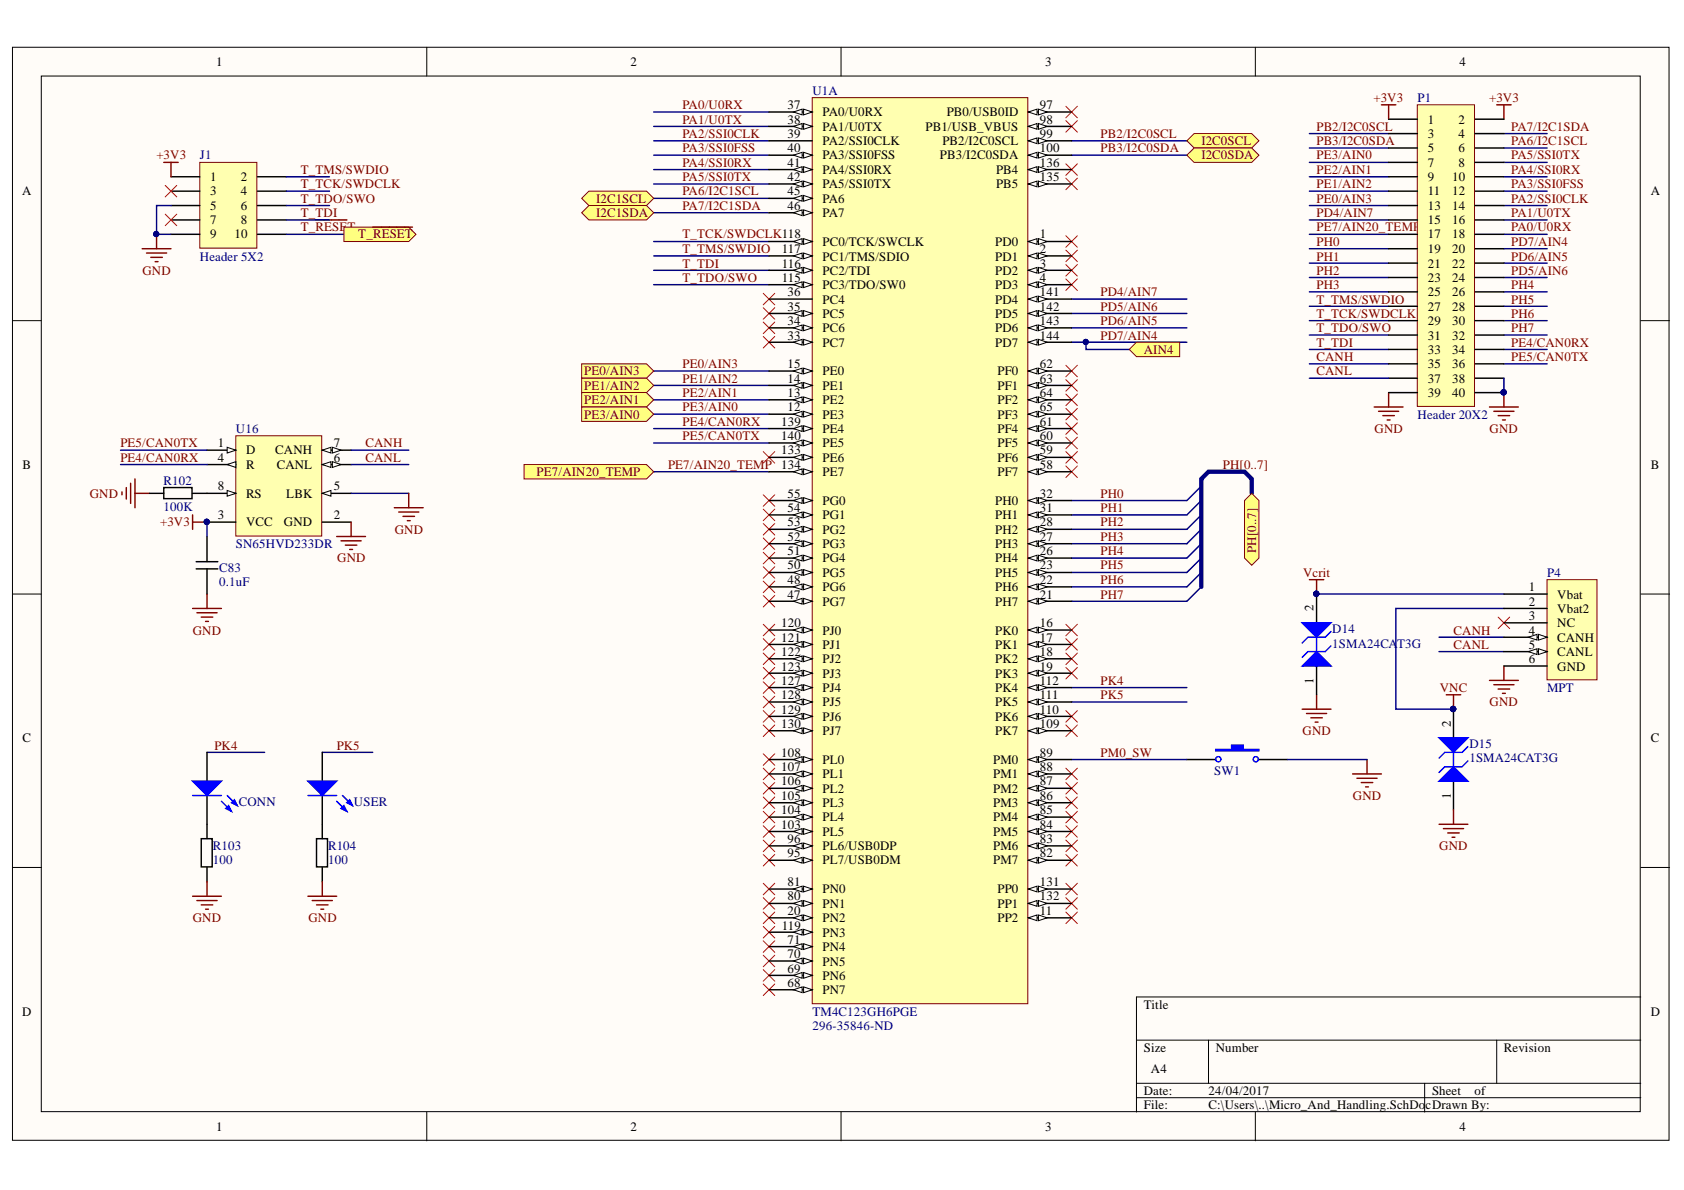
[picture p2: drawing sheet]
<svg xmlns="http://www.w3.org/2000/svg" width="297mm" height="210mm" viewBox="0 0 297 210" stroke-linecap="round" stroke-linejoin="round" font-family="sans-serif">
<defs><g id="words">
<g font-size="2.3">
<text x="38.2" y="11.7">1</text>
<text x="111.2" y="11.7">2</text>
<text x="184.3" y="11.7">3</text>
<text x="257.4" y="11.7">4</text>
<text x="138.9" y="19.3">37</text>
<text x="138.9" y="21.8">38</text>
<text x="145.1" y="20.5">PA0/U0RX</text>
<text x="145.1" y="23.1">PA1/U0TX</text>
<text x="163.3" y="23.1">PB1/USB_VBUS</text>
<text x="167" y="20.5">PB0/USB0ID</text>
<text x="183.4" y="19.3">97</text>
<text x="183.4" y="21.8">98</text>
<text x="251.8" y="21.8">1</text>
<text x="257.2" y="21.8">2</text>
<text x="138.9" y="24.3">39</text>
<text x="138.9" y="26.9">40</text>
<text x="138.9" y="29.4">41</text>
<text x="145.1" y="25.6">PA2/SSI0CLK</text>
<text x="145.1" y="28.1">PA3/SSI0FSS</text>
<text x="165.8" y="28.1">PB3/I2C0SDA</text>
<text x="166.2" y="25.6">PB2/I2C0SCL</text>
<text x="183.4" y="24.3">99</text>
<text x="183.4" y="26.9">100</text>
<text x="183.4" y="29.4">136</text>
<text x="251.8" y="24.3">3</text>
<text x="251.8" y="26.9">5</text>
<text x="251.8" y="29.4">7</text>
<text x="257.2" y="24.3">4</text>
<text x="257.2" y="26.9">6</text>
<text x="257.2" y="29.4">8</text>
<text x="3.9" y="34.5">A</text>
<text x="37.1" y="31.9">1</text>
<text x="37.1" y="34.5">3</text>
<text x="42.5" y="31.9">2</text>
<text x="42.5" y="34.5">4</text>
<text x="138.9" y="31.9">42</text>
<text x="138.9" y="34.5">45</text>
<text x="145.1" y="30.7">PA4/SSI0RX</text>
<text x="145.1" y="33.2">PA5/SSI0TX</text>
<text x="145.1" y="35.7">PA6</text>
<text x="175.7" y="30.7">PB4</text>
<text x="175.7" y="33.2">PB5</text>
<text x="183.4" y="31.9">135</text>
<text x="251.8" y="31.9">9</text>
<text x="251.8" y="34.5">11</text>
<text x="256.1" y="31.9">10</text>
<text x="256.1" y="34.5">12</text>
<text x="291.2" y="34.5">A</text>
<text x="37.1" y="37">5</text>
<text x="37.1" y="39.5">7</text>
<text x="42.5" y="37">6</text>
<text x="42.5" y="39.5">8</text>
<text x="138.9" y="37">46</text>
<text x="145.1" y="38.3">PA7</text>
<text x="251.8" y="37">13</text>
<text x="251.8" y="39.5">15</text>
<text x="256.1" y="37">14</text>
<text x="256.1" y="39.5">16</text>
<text x="37.1" y="42.1">9</text>
<text x="41.4" y="42.1">10</text>
<text x="137.9" y="44.7">117</text>
<text x="137.9" y="47.2">116</text>
<text x="145.1" y="43.4">PC0/TCK/SWCLK</text>
<text x="145.1" y="46">PC1/TMS/SDIO</text>
<text x="175.5" y="43.4">PD0</text>
<text x="175.5" y="46">PD1</text>
<text x="183.4" y="42.1">1</text>
<text x="183.4" y="44.7">2</text>
<text x="183.4" y="47.2">3</text>
<text x="251.8" y="42.1">17</text>
<text x="251.8" y="44.7">19</text>
<text x="251.8" y="47.2">21</text>
<text x="256.1" y="42.1">18</text>
<text x="256.1" y="44.7">20</text>
<text x="256.1" y="47.2">22</text>
<text x="137.9" y="49.8">115</text>
<text x="138.9" y="52.3">36</text>
<text x="145.1" y="48.5">PC2/TDI</text>
<text x="145.1" y="51">PC3/TDO/SW0</text>
<text x="145.1" y="53.6">PC4</text>
<text x="175.5" y="48.5">PD2</text>
<text x="175.5" y="51">PD3</text>
<text x="175.5" y="53.6">PD4</text>
<text x="183.4" y="49.8">4</text>
<text x="183.4" y="52.3">141</text>
<text x="251.8" y="49.8">23</text>
<text x="251.8" y="52.3">25</text>
<text x="256.1" y="49.8">24</text>
<text x="256.1" y="52.3">26</text>
<text x="138.9" y="59.9">33</text>
<text x="138.9" y="57.4">34</text>
<text x="138.9" y="54.8">35</text>
<text x="145.1" y="58.6">PC6</text>
<text x="145.1" y="56.1">PC5</text>
<text x="175.5" y="56.1">PD5</text>
<text x="175.5" y="58.6">PD6</text>
<text x="183.4" y="54.8">142</text>
<text x="183.4" y="57.4">143</text>
<text x="183.4" y="59.9">144</text>
<text x="251.8" y="54.8">27</text>
<text x="251.8" y="57.4">29</text>
<text x="251.8" y="59.9">31</text>
<text x="256.1" y="54.8">28</text>
<text x="256.1" y="57.4">30</text>
<text x="256.1" y="59.9">32</text>
<text x="138.9" y="65">15</text>
<text x="145.1" y="61.2">PC7</text>
<text x="175.5" y="61.2">PD7</text>
<text x="183.4" y="65">62</text>
<text x="251.8" y="62.4">33</text>
<text x="251.8" y="65">35</text>
<text x="256.1" y="62.4">34</text>
<text x="256.1" y="65">36</text>
<text x="138.9" y="67.5">14</text>
<text x="138.9" y="70">13</text>
<text x="145.1" y="66.2">PE0</text>
<text x="145.1" y="68.8">PE1</text>
<text x="145.1" y="71.3">PE2</text>
<text x="176" y="66.2">PF0</text>
<text x="176" y="68.8">PF1</text>
<text x="176" y="71.3">PF2</text>
<text x="183.4" y="67.5">63</text>
<text x="183.4" y="70">64</text>
<text x="251.8" y="67.5">37</text>
<text x="251.8" y="70">39</text>
<text x="256.1" y="67.5">38</text>
<text x="256.1" y="70">40</text>
<text x="137.8" y="75.1">139</text>
<text x="137.8" y="77.6">140</text>
<text x="138.9" y="72.6">12</text>
<text x="145.1" y="73.8">PE3</text>
<text x="145.1" y="76.4">PE4</text>
<text x="176" y="73.8">PF3</text>
<text x="176" y="76.4">PF4</text>
<text x="183.4" y="72.6">65</text>
<text x="183.4" y="75.1">61</text>
<text x="183.4" y="77.6">60</text>
<text x="4" y="82.7">B</text>
<text x="38.4" y="78.9">1</text>
<text x="38.4" y="81.4">4</text>
<text x="43.4" y="80.2">D</text>
<text x="43.4" y="82.7">R</text>
<text x="48.6" y="80.2">CANH</text>
<text x="48.8" y="82.7">CANL</text>
<text x="58.9" y="81.4">6</text>
<text x="58.9" y="78.9">7</text>
<text x="137.8" y="80.2">133</text>
<text x="137.8" y="82.7">134</text>
<text x="145.1" y="78.9">PE5</text>
<text x="145.1" y="81.4">PE6</text>
<text x="145.1" y="84">PE7</text>
<text x="176" y="78.9">PF5</text>
<text x="176" y="81.4">PF6</text>
<text x="176" y="84">PF7</text>
<text x="183.4" y="80.2">59</text>
<text x="183.4" y="82.7">58</text>
<text x="291.2" y="82.7">B</text>
<text x="38.4" y="86.5">8</text>
<text x="43.4" y="87.8">RS</text>
<text x="50.5" y="87.8">LBK</text>
<text x="58.9" y="86.5">5</text>
<text x="138.9" y="87.8">55</text>
<text x="145.1" y="89">PG0</text>
<text x="175.5" y="89">PH0</text>
<text x="183.4" y="87.8">32</text>
<text x="38.4" y="91.6">3</text>
<text x="43.4" y="92.8">VCC</text>
<text x="50.1" y="92.8">GND</text>
<text x="58.9" y="91.6">2</text>
<text x="138.9" y="90.3">54</text>
<text x="138.9" y="92.8">53</text>
<text x="138.9" y="95.4">52</text>
<text x="145.1" y="91.6">PG1</text>
<text x="145.1" y="94.1">PG2</text>
<text x="175.5" y="91.6">PH1</text>
<text x="175.5" y="94.1">PH2</text>
<text x="183.4" y="90.3">31</text>
<text x="183.4" y="92.8">28</text>
<text x="183.4" y="95.4">27</text>
<text x="138.9" y="97.9">51</text>
<text x="138.9" y="100.4">50</text>
<text x="145.1" y="96.6">PG3</text>
<text x="145.1" y="99.2">PG4</text>
<text x="145.1" y="101.7">PG5</text>
<text x="175.5" y="96.6">PH3</text>
<text x="175.5" y="99.2">PH4</text>
<text x="175.5" y="101.7">PH5</text>
<text x="183.4" y="97.9">26</text>
<text x="183.4" y="100.4">23</text>
<text x="138.9" y="105.6">47</text>
<text x="138.9" y="103">48</text>
<text x="145.1" y="106.9">PG7</text>
<text x="145.1" y="104.3">PG6</text>
<text x="175.5" y="104.3">PH6</text>
<text x="175.5" y="106.9">PH7</text>
<text x="183.4" y="103">22</text>
<text x="183.4" y="105.6">21</text>
<text x="231.7" y="107.8" transform="rotate(-90 231.7 107.8)">2</text>
<text x="269.7" y="104.3">1</text>
<text x="269.7" y="106.9">2</text>
<text x="274.7" y="105.6">Vbat</text>
<text x="137.8" y="110.7">120</text>
<text x="137.8" y="113.2">121</text>
<text x="145.1" y="111.9">PJ0</text>
<text x="175.5" y="111.9">PK0</text>
<text x="183.4" y="110.7">16</text>
<text x="183.4" y="113.2">17</text>
<text x="269.7" y="111.9">4</text>
<text x="269.7" y="109.4">3</text>
<text x="274.7" y="113.2">CANH</text>
<text x="274.7" y="108.1">Vbat2</text>
<text x="274.7" y="110.7">NC</text>
<text x="137.8" y="115.7">122</text>
<text x="137.8" y="118.3">123</text>
<text x="145.1" y="114.5">PJ1</text>
<text x="145.1" y="117">PJ2</text>
<text x="145.1" y="119.5">PJ3</text>
<text x="175.5" y="114.5">PK1</text>
<text x="175.5" y="117">PK2</text>
<text x="175.5" y="119.5">PK3</text>
<text x="183.4" y="115.7">18</text>
<text x="183.4" y="118.3">19</text>
<text x="269.7" y="114.5">5</text>
<text x="269.7" y="117">6</text>
<text x="274.7" y="115.7">CANL</text>
<text x="274.7" y="118.3">GND</text>
<text x="137.8" y="120.8">127</text>
<text x="137.8" y="123.3">128</text>
<text x="137.8" y="125.9">129</text>
<text x="145.1" y="122.1">PJ4</text>
<text x="145.1" y="124.6">PJ5</text>
<text x="175.5" y="122.1">PK4</text>
<text x="175.5" y="124.6">PK5</text>
<text x="183.4" y="120.8">112</text>
<text x="183.4" y="123.3">111</text>
<text x="183.4" y="125.9">110</text>
<text x="231.7" y="120.6" transform="rotate(-90 231.7 120.6)">1</text>
<text x="4" y="130.9">C</text>
<text x="137.8" y="128.4">130</text>
<text x="145.1" y="127.1">PJ6</text>
<text x="145.1" y="129.7">PJ7</text>
<text x="175.5" y="127.1">PK6</text>
<text x="175.5" y="129.7">PK7</text>
<text x="183.4" y="128.4">109</text>
<text x="255.9" y="128.2" transform="rotate(-90 255.9 128.2)">2</text>
<text x="291.2" y="130.9">C</text>
<text x="137.8" y="133.5">108</text>
<text x="137.8" y="136">107</text>
<text x="145.1" y="134.7">PL0</text>
<text x="145.1" y="137.3">PL1</text>
<text x="175.2" y="134.7">PM0</text>
<text x="175.2" y="137.3">PM1</text>
<text x="183.4" y="133.5">89</text>
<text x="183.4" y="136">88</text>
<text x="137.8" y="138.5">106</text>
<text x="137.8" y="141.1">105</text>
<text x="137.8" y="143.6">104</text>
<text x="145.1" y="139.8">PL2</text>
<text x="145.1" y="142.3">PL3</text>
<text x="175.2" y="139.8">PM2</text>
<text x="175.2" y="142.3">PM3</text>
<text x="183.4" y="138.5">87</text>
<text x="183.4" y="141.1">86</text>
<text x="183.4" y="143.6">85</text>
<text x="255.9" y="141" transform="rotate(-90 255.9 141)">1</text>
<text x="137.8" y="146.2">103</text>
<text x="138.9" y="148.7">96</text>
<text x="145.1" y="144.9">PL4</text>
<text x="145.1" y="147.4">PL5</text>
<text x="145.1" y="150">PL6/USB0DP</text>
<text x="175.2" y="144.9">PM4</text>
<text x="175.2" y="147.4">PM5</text>
<text x="175.2" y="150">PM6</text>
<text x="183.4" y="146.2">84</text>
<text x="183.4" y="148.7">83</text>
<text x="138.9" y="151.2">95</text>
<text x="145.1" y="152.5">PL7/USB0DM</text>
<text x="175.2" y="152.5">PM7</text>
<text x="183.4" y="151.2">82</text>
<text x="138.9" y="156.3">81</text>
<text x="138.9" y="158.8">80</text>
<text x="138.9" y="161.4">20</text>
<text x="145.1" y="157.6">PN0</text>
<text x="145.1" y="160.1">PN1</text>
<text x="176" y="157.6">PP0</text>
<text x="176" y="160.1">PP1</text>
<text x="183.4" y="156.3">131</text>
<text x="183.4" y="158.8">132</text>
<text x="183.4" y="161.4">11</text>
<text x="137.9" y="164">119</text>
<text x="138.9" y="166.5">71</text>
<text x="145.1" y="162.6">PN2</text>
<text x="145.1" y="165.2">PN3</text>
<text x="145.1" y="167.8">PN4</text>
<text x="176" y="162.6">PP2</text>
<text x="138.9" y="169">70</text>
<text x="138.9" y="171.6">69</text>
<text x="145.1" y="170.3">PN5</text>
<text x="145.1" y="172.8">PN6</text>
<text x="3.9" y="179.2">D</text>
<text x="138.9" y="174.1">68</text>
<text x="145.1" y="175.4">PN7</text>
<text x="201.8" y="177.9">Title</text>
<text x="291.2" y="179.2">D</text>
<text x="201.8" y="185.5">Size</text>
<text x="214.4" y="185.5">Number</text>
<text x="265.3" y="185.5">Revision</text>
<text x="203" y="189.3">A4</text>
<text x="201.8" y="193.1">Date:</text>
<text x="201.8" y="195.7">File:</text>
<text x="213.2" y="193.1">24/04/2017</text>
<text x="213.2" y="195.7">C:\Users\..\Micro_And_Handling.SchDo</text>
<text x="251.5" y="195.7">cDrawn By:</text>
<text x="252.6" y="193.1">Sheet</text>
<text x="260.1" y="193.1">of</text>
<text x="38.2" y="199.5">1</text>
<text x="111.2" y="199.5">2</text>
<text x="184.3" y="199.5">3</text>
<text x="257.4" y="199.5">4</text>
</g>
<g font-size="2.3" fill="#000080">
<text x="143.3" y="16.7">U1A</text>
<text x="250.1" y="18">P1</text>
<text x="35.3" y="28.1">J1</text>
<text x="35.3" y="46">Header 5X2</text>
<text x="41.6" y="76.4">U16</text>
<text x="250.1" y="73.8">Header 20X2</text>
<text x="28.8" y="85.5">R102</text>
<text x="28.8" y="90.1">100K</text>
<text x="38.7" y="100.9">C83</text>
<text x="41.6" y="96.6">SN65HVD233DR</text>
<text x="272.9" y="101.7">P4</text>
<text x="38.7" y="103.4">0.1uF</text>
<text x="235" y="111.7">D14</text>
<text x="235" y="114.2">1SMA24CA</text>
<text x="246.4" y="114.2">T3G</text>
<text x="272.9" y="122.1">MPT</text>
<text x="259.2" y="132">D15</text>
<text x="214.2" y="136.8">SW1</text>
<text x="259.2" y="134.5">1SMA24CAT3G</text>
<text x="42.1" y="142.1">CONN</text>
<text x="62.4" y="142.1">USER</text>
<text x="37.6" y="150">R103</text>
<text x="57.9" y="150">R104</text>
<text x="37.6" y="152.5">100</text>
<text x="57.9" y="152.5">100</text>
<text x="143.3" y="179.2">TM4C123GH6PGE</text>
<text x="143.3" y="181.7">296-35846-ND</text>
</g>
<g font-size="2.3" fill="#800000">
<text x="242.3" y="18">+3V3</text>
<text x="262.7" y="18">+3V3</text>
<text x="120.4" y="19.3">PA0/U0RX</text>
<text x="120.4" y="21.8">PA1/U0TX</text>
<text x="232.2" y="23.1">PB2/I2C0SCL</text>
<text x="266.6" y="23.1">PA7/I2C1SDA</text>
<text x="27.6" y="28.1">+3V3</text>
<text x="120.4" y="24.3">PA2/SSI0CLK</text>
<text x="120.4" y="26.9">PA3/SSI0FSS</text>
<text x="120.4" y="29.4">PA4/SSI0RX</text>
<text x="194.1" y="26.9">PB3/I2C0SDA</text>
<text x="194.1" y="24.3">PB2/I2C0SCL</text>
<text x="211.9" y="25.6">I2C0SCL</text>
<text x="211.9" y="28.1">I2C0SDA</text>
<text x="232.2" y="25.6">PB3/I2C0SDA</text>
<text x="232.2" y="28.1">PE3/AIN0</text>
<text x="266.6" y="25.6">PA6/I2C1SCL</text>
<text x="266.6" y="28.1">PA5/SSI0TX</text>
<text x="53" y="30.7">T_TMS/SWDIO</text>
<text x="53" y="33.2">T_TCK/SWDCLK</text>
<text x="53" y="35.7">T_TDO/SWO</text>
<text x="105.1" y="35.7">I2C1SCL</text>
<text x="120.4" y="34.5">PA6/I2C1SCL</text>
<text x="120.4" y="31.9">PA5/SSI0TX</text>
<text x="232.2" y="30.7">PE2/AIN1</text>
<text x="232.2" y="33.2">PE1/AIN2</text>
<text x="232.2" y="35.7">PE0/AIN3</text>
<text x="266.6" y="35.7">PA2/SSI0CLK</text>
<text x="266.6" y="33.2">PA3/SSI0FSS</text>
<text x="266.6" y="30.7">PA4/SSI0RX</text>
<text x="53" y="38.3">T_TDI</text>
<text x="53" y="40.8">T_RESE</text>
<text x="61.3" y="40.8">T</text>
<text x="105.1" y="38.3">I2C1SDA</text>
<text x="120.4" y="37">PA7/I2C1SDA</text>
<text x="232.2" y="40.8">PE7/AIN20_TEMP</text>
<text x="232.2" y="38.3">PD4/AIN7</text>
<text x="266.6" y="40.8">PA0/U0RX</text>
<text x="266.6" y="38.3">PA1/U0TX</text>
<text x="63.2" y="42.1">T_RESET</text>
<text x="120.4" y="42.1">T_TCK/SWDCLK118</text>
<text x="120.4" y="44.7">T_TMS/SWDIO</text>
<text x="120.4" y="47.2">T_TDI</text>
<text x="232.2" y="43.4">PH0</text>
<text x="232.2" y="46">PH1</text>
<text x="266.6" y="43.4">PD7/AIN4</text>
<text x="266.6" y="46">PD6/AIN5</text>
<text x="25.1" y="48.5">GND</text>
<text x="120.4" y="49.8">T_TDO/SWO</text>
<text x="194.1" y="52.3">PD4/AIN7</text>
<text x="232.2" y="48.5">PH2</text>
<text x="232.2" y="51">PH3</text>
<text x="232.2" y="53.6">T_TMS/SWDIO</text>
<text x="266.6" y="48.5">PD5/AIN6</text>
<text x="266.6" y="53.6">PH5</text>
<text x="266.6" y="51">PH4</text>
<text x="194.1" y="59.9">PD7/AIN4</text>
<text x="194.1" y="57.4">PD6/AIN5</text>
<text x="194.1" y="54.8">PD5/AIN6</text>
<text x="232.2" y="56.1">T_TCK/SWDCLK</text>
<text x="232.2" y="58.6">T_TDO/SWO</text>
<text x="266.6" y="56.1">PH6</text>
<text x="266.6" y="58.6">PH7</text>
<text x="120.4" y="65">PE0/AIN3</text>
<text x="201.8" y="62.4">AIN4</text>
<text x="232.2" y="61.2">T_TDI</text>
<text x="232.2" y="63.7">CANH</text>
<text x="266.6" y="61.2">PE4/CAN0RX</text>
<text x="266.6" y="63.7">PE5/CAN0TX</text>
<text x="103" y="66.2">PE0/AIN3</text>
<text x="103" y="68.8">PE1/AIN2</text>
<text x="103" y="71.3">PE2/AIN1</text>
<text x="120.4" y="67.5">PE1/AIN2</text>
<text x="120.4" y="70">PE2/AIN1</text>
<text x="232.2" y="66.2">CANL</text>
<text x="103" y="73.8">PE3/AIN0</text>
<text x="120.4" y="75.1">PE4/CAN0RX</text>
<text x="120.4" y="77.6">PE5/CAN0TX</text>
<text x="120.4" y="72.6">PE3/AIN0</text>
<text x="242.4" y="76.4">GND</text>
<text x="262.7" y="76.4">GND</text>
<text x="21.2" y="78.9">PE5/CAN0TX</text>
<text x="21.2" y="81.4">PE4/CAN0RX</text>
<text x="64.5" y="78.9">CANH</text>
<text x="64.5" y="81.4">CANL</text>
<text x="94.7" y="84">PE7/AIN20_TEMP</text>
<text x="117.8" y="82.7">PE7/AIN20_TEMP</text>
<text x="215.7" y="82.7">PH[0..7]</text>
<text x="15.8" y="87.8">GND</text>
<text x="194.1" y="87.8">PH0</text>
<text x="28.3" y="92.8">+3V3</text>
<text x="69.6" y="94.1">GND</text>
<text x="194.1" y="90.3">PH1</text>
<text x="194.1" y="92.8">PH2</text>
<text x="194.1" y="95.4">PH3</text>
<text x="59.5" y="99.2">GND</text>
<text x="194.1" y="97.9">PH4</text>
<text x="194.1" y="100.4">PH5</text>
<text x="221.5" y="97.5" transform="rotate(-90 221.5 97.5)">PH[0..7]</text>
<text x="229.8" y="101.7">Vcrit</text>
<text x="194.1" y="103">PH6</text>
<text x="194.1" y="105.6">PH7</text>
<text x="34" y="111.9">GND</text>
<text x="256.4" y="111.9">CANH</text>
<text x="256.4" y="114.5">CANL</text>
<text x="194.1" y="120.8">PK4</text>
<text x="194.1" y="123.3">PK5</text>
<text x="253.9" y="122.1">VNC</text>
<text x="262.7" y="124.6">GND</text>
<text x="229.8" y="129.7">GND</text>
<text x="37.8" y="132.2">PK4</text>
<text x="59.4" y="132.2">PK5</text>
<text x="194.1" y="133.5">PM0_SW</text>
<text x="238.6" y="141.1">GND</text>
<text x="253.9" y="150">GND</text>
<text x="34" y="162.6">GND</text>
<text x="54.4" y="162.6">GND</text>
</g>
</g></defs>
<g fill="#fffcf8" stroke="#000" stroke-width=".18">
<path d="M2.2 8.3h292.2v192.8h-292.2z"/>
<path d="M7.3 13.4h282v182.7h-282z"/>
</g>
<g fill="none" stroke="#000" stroke-width=".18">
<path d="M75.3 8.3v5.1M148.4 8.3v5.1M221.4 8.3v5.1M2.2 56.6h5.1M289.4 56.6h5.1M2.2 104.8h5.1M289.4 104.8h5.1M2.2 153h5.1M289.4 153h5.1M289.4 175.9h-88.9v20.3M75.3 196.2v5M148.4 196.2v5"/>
<path d="M200.5 183.5h88.9M200.5 191.1h88.9M200.5 193.6h88.9M213.2 183.5v7.6M221.4 196.2v5M251.3 191.1v5.1M264 183.5v7.6"/>
</g>
<g fill="none" stroke="#000080" stroke-width=".25">
<path d="M115.3 35h20.3M115.3 37.5h20.3M189 27.4h20.4M189 52.8h20.4M189 55.3h20.4M189 57.8h20.4M115.3 65.4h20.3M115.3 68h20.3M115.3 70.5h20.3M115.3 73.1h20.3M115.3 75.6h20.3M115.3 78.1h20.3"/>
<path d="M189 60.4h20.4M115.3 83.2h20.3M189 121.3h20.4M189 123.8h20.4"/>
</g>
<circle cx="191.5" cy="60.3" r=".46" fill="#000080" stroke="#000080" stroke-width=".18"/>
<g fill="#ffff80" stroke="#800000" stroke-width=".18">
<path d="M102.6 64.2h11.4l1.3 1.2-1.3 1.3h-11.4z" fill-rule="evenodd"/>
<path d="M102.6 66.7h11.4l1.3 1.3-1.3 1.3h-11.4z" fill-rule="evenodd"/>
<path d="M102.6 69.3h11.4l1.3 1.2-1.3 1.3h-11.4z" fill-rule="evenodd"/>
<path d="M102.6 71.8h11.4l1.3 1.3-1.3 1.2h-11.4z" fill-rule="evenodd"/>
</g>
<path d="M35.2 28.6h10.1v15.2h-10.1z" fill="#ffffb0" stroke="#800000" stroke-width=".18"/>
<path d="M30.2 31.2h5M30.2 33.7h5M30.2 36.3h5M30.2 38.8h5M45.4 31.2h5.1M45.4 33.7h5.1M45.4 36.3h5.1M45.4 38.8h5.1M30.2 41.3h5M45.4 41.3h5.1" fill="none" stroke="#000" stroke-width=".25"/>
<g fill="none" stroke="#000080" stroke-width=".25">
<path d="M30.2 36.3h-2.6v5h2.6M50.5 31.2h7.6M50.5 38.8h7.6M50.5 36.3h7.6M50.5 33.7h7.6M189 24.8h20.4M50.5 41.3h10.2M115.3 42.6h20.3M115.3 50.2h20.3M115.3 47.7h20.3M115.3 45.1h20.3M189 88.3h20.4"/>
<path d="M189 90.8h20.4M189 93.4h20.4M189 95.9h20.4M189 98.4h20.4M189 101h20.4M189 103.5h20.4M189 106.1h20.4"/>
</g>
<circle cx="27.6" cy="41.3" r=".46" fill="#000080" stroke="#000080" stroke-width=".18"/>
<path d="M28.9 28.6h2.5M30.2 28.6v2.6M55.6 38.8h5.6M25.1 43.9h5.1M25.8 44.6h3.6M26.6 45.4h2M27.4 46.2h.5M27.6 41.3v2.6" fill="none" stroke="#800000" stroke-width=".25"/>
<path d="M29.1 37.8l2.1 2M31.2 37.8l-2.1 2" fill="none" stroke="#f00" stroke-width=".18"/>
<path d="M92.4 81.9h21.6l1.3 1.3-1.3 1.3h-21.6z" fill-rule="evenodd" fill="#ffff80" stroke="#800000" stroke-width=".18"/>
<path d="M41.6 76.9h15.1v17.7h-15.1z" fill="#ffffb0" stroke="#800000" stroke-width=".18"/>
<path d="M36.5 79.4h5.1" fill="none" stroke="#000" stroke-width=".25"/>
<path d="M40.1 78.9l1.5 .5-1.5 .5z" fill="#fffcf8"/>
<path d="M40.1 78.9l1.5 .5-1.5 .5z" fill="none" stroke="#000" stroke-width=".18"/>
<path d="M36.5 92.1h5.1M36.5 81.9h5.1M56.8 92.1h5.1" fill="none" stroke="#000" stroke-width=".25"/>
<circle cx="36.5" cy="92" r=".46" fill="#000080" stroke="#000080" stroke-width=".18"/>
<path d="M40.1 81.9l1.5-.5v1.1z" fill="#fffcf8"/>
<path d="M40.1 81.9l1.5-.5v1.1z" fill="none" stroke="#000" stroke-width=".18"/>
<path d="M56.8 87h5.1" fill="none" stroke="#000" stroke-width=".25"/>
<path d="M56.8 87l1.6-.5v1z" fill="#fffcf8"/>
<path d="M56.8 87l1.6-.5v1z" fill="none" stroke="#000" stroke-width=".18"/>
<path d="M56.8 81.9h5.1" fill="none" stroke="#000" stroke-width=".25"/>
<path d="M56.8 81.9l1.6-.5v1.1z" fill="#fffcf8"/>
<path d="M56.8 81.9l1.6-.5v1.1z" fill="none" stroke="#000" stroke-width=".18"/>
<path d="M58.6 81.4l1.6 .5-1.6 .6z" fill="#fffcf8"/>
<path d="M58.6 81.4l1.6 .5-1.6 .6z" fill="none" stroke="#000" stroke-width=".18"/>
<path d="M56.8 79.4h5.1" fill="none" stroke="#000" stroke-width=".25"/>
<path d="M56.8 79.4l1.6-.5v1z" fill="#fffcf8"/>
<path d="M56.8 79.4l1.6-.5v1z" fill="none" stroke="#000" stroke-width=".18"/>
<path d="M58.6 78.9l1.6 .5-1.6 .5z" fill="#fffcf8"/>
<path d="M58.6 78.9l1.6 .5-1.6 .5z" fill="none" stroke="#000" stroke-width=".18"/>
<path d="M36.5 87h5.1" fill="none" stroke="#000" stroke-width=".25"/>
<path d="M40.1 86.5l1.5 .5-1.5 .5z" fill="#fffcf8"/>
<path d="M40.1 86.5l1.5 .5-1.5 .5z" fill="none" stroke="#000" stroke-width=".18"/>
<circle cx="36.5" cy="92" r=".46" fill="#000080" stroke="#000080" stroke-width=".18"/>
<g fill="none" stroke="#800000" stroke-width=".25">
<path d="M21.5 86.8v.5M22.3 86v2M23 85.2v3.6M23.8 84.5v5.1M23.8 87h2.5M34 90.8v2.6M34 92.1h2.5M59.4 94.6h5.1M60.2 95.4h3.5M60.9 96.2h2M61.7 96.9h.5M61.9 92.1v2.5"/>
<path d="M69.6 89.6h5M70.3 90.3h3.6M71.1 91.1h2M71.8 91.8h.6M72.1 87v2.6M34 107.3h5.1M34.7 108.1h3.6M35.5 108.8h2M36.3 109.6h.5M36.5 104.8v2.5"/>
</g>
<path d="M115.3 19.8h20.3M115.3 24.8h20.3M115.3 27.4h20.3M115.3 29.9h20.3M115.3 32.4h20.3M21.3 79.4h15.2M61.9 79.4h10.2M21.3 81.9h15.2M36.5 92.1v2.5M61.9 81.9h10.2M61.9 87h10.2" fill="none" stroke="#000080" stroke-width=".25"/>
<path d="M34.6 99.1h3.8M36.5 94.6v4.5M34.6 100.3h3.8M36.5 100.3v4.5M209.4 134h5M222.1 134h5" fill="none" stroke="#000" stroke-width=".25"/>
<path d="M214.4 132.2h2.8v-.8h2.1v.8h2.8v.3h-7.7z" fill-rule="evenodd" fill="#00f"/>
<g fill="none" stroke="#00f" stroke-width=".25">
<path d="M214.4 132.2h2.8v-.8h2.1v.8h2.8v.3h-7.7z"/>
<circle cx="214.9" cy="133.9" r=".46"/>
<circle cx="221.5" cy="133.9" r=".46"/>
</g>
<path d="M238.6 136.5h5.1M239.3 137.3h3.6M240.1 138h2M240.9 138.8h.5M241.1 134v2.5" fill="none" stroke="#800000" stroke-width=".25"/>
<g fill="none" stroke="#000080" stroke-width=".25">
<path d="M231 36.3h13.9M231 23.6h13.9M231 26.1h13.9M231 28.6h13.9M231 31.2h13.9M231 33.7h13.9M265.3 36.3h7.6M265.3 23.6h7.6M265.3 26.1h7.6M265.3 28.6h7.6M265.3 31.2h7.6M265.3 33.7h7.6"/>
<path d="M265.3 38.8h7.6M231 48.9h13.9M231 51.5h13.9M231 54h13.9M231 43.9h13.9M231 46.4h13.9M231 56.6h13.9M231 59.1h13.9M265.3 48.9h7.6M265.3 51.5h7.6M265.3 54h7.6M265.3 43.9h7.6"/>
<path d="M265.3 46.4h7.6M265.3 56.6h7.6M265.3 59.1h7.6M265.3 41.3h7.6M231 64.2h13.9M231 61.6h13.9M265.3 64.2h7.6M265.3 61.6h7.6M211.9 85.8l-2.5 2.5M211.9 88.3l-2.5 2.5M211.9 90.8l-2.5 2.6M211.9 93.4l-2.5 2.5"/>
<path d="M211.9 95.9l-2.5 2.5M211.9 98.4l-2.5 2.6M211.9 101l-2.5 2.5M211.9 103.5l-2.5 2.6M189 134h20.4M227.1 134h14"/>
</g>
<path d="M220.8 87v-2.5l-1.3-1.3h-6.3l-1.3 1.3v19" fill="none" stroke="#000080" stroke-width=".76"/>
<path d="M219.5 88.3l1.3-1.3 1.3 1.3v10.1l-1.3 1.3-1.3-1.3z" fill-rule="evenodd" fill="#ffff80" stroke="#800000" stroke-width=".18"/>
<g fill="none" stroke="#800000" stroke-width=".25">
<path d="M243.7 18.5h2.5M244.9 18.5v2.5M264 18.5h2.5M265.3 18.5v2.5M242.4 71.8h5.1M243.2 72.6h3.5M243.9 73.3h2.1M244.7 74.1h.5M244.9 69.3v2.5M262.7 71.8h5.1M263.5 72.6h3.6M264.3 73.3h2"/>
<path d="M265 74.1h.5M265.3 69.3v2.5"/>
</g>
<circle cx="265.2" cy="69.2" r=".46" fill="#000080" stroke="#000080" stroke-width=".18"/>
<g fill="#ffff80" stroke="#800000" stroke-width=".18">
<path d="M209.4 24.8l1.2-1.2h10.2l1.3 1.2-1.3 1.3h-10.2z" fill-rule="evenodd"/>
<path d="M209.4 27.4l1.2-1.3h10.2l1.3 1.3-1.3 1.2h-10.2z" fill-rule="evenodd"/>
<path d="M102.6 35l1.3-1.3h10.1l1.3 1.3-1.3 1.3h-10.1z" fill-rule="evenodd"/>
<path d="M102.6 37.5l1.3-1.2h10.1l1.3 1.2-1.3 1.3h-10.1z" fill-rule="evenodd"/>
</g>
<path d="M191.6 60.4v1.2h7.6" fill="none" stroke="#000080" stroke-width=".25"/>
<circle cx="191.5" cy="60.3" r=".46" fill="#000080" stroke="#000080" stroke-width=".18"/>
<path d="M199.2 61.6l1.3-1.2h7.6v2.5h-7.6z" fill-rule="evenodd" fill="#ffff80" stroke="#800000" stroke-width=".18"/>
<path d="M231 38.8h13.9M231 41.3h13.9" fill="none" stroke="#000080" stroke-width=".25"/>
<path d="M29.1 32.7l2.1 2M31.2 32.7l-2.1 2" fill="none" stroke="#f00" stroke-width=".18"/>
<path d="M60.7 40.1h11.4l1.3 1.2-1.3 1.3h-11.4z" fill-rule="evenodd" fill="#ffff80" stroke="#800000" stroke-width=".18"/>
<g fill="none" stroke="#800000" stroke-width=".25">
<path d="M65.7 40.1h7.1M231 102.2h2.5M232.2 102.2v2.6M265.3 117.5v2.5M262.7 120h5.1M263.5 120.8h3.6M264.3 121.5h2M265 122.3h.5M34 158.1h5.1M34.7 158.8h3.6M35.5 159.6h2M36.5 155.5v2.6"/>
<path d="M54.3 158.1h5.1M55.1 158.8h3.5M55.8 159.6h2.1M56.8 155.5v2.6M36.3 160.4h.5M56.6 160.4h.5"/>
</g>
<path d="M253.8 114.9h11.5M253.8 112.4h11.5M36.5 132.7h10.2M56.8 132.7h8.9" fill="none" stroke="#000080" stroke-width=".25"/>
<circle cx="232.2" cy="104.7" r=".46" fill="#000080" stroke="#000080" stroke-width=".18"/>
<path d="M26.3 87h2.6M28.9 86h5v2h-5zM34 87h2.5M36.5 132.7v5.1M35.5 147.9h1.9v5h-1.9zM36.5 140.3v7.6M36.5 153v2.5M55.8 147.9h2v5h-2zM56.8 145.4v2.5M56.8 153v2.5" fill="none" stroke="#000" stroke-width=".25"/>
<path d="M34 137.8h5.1l-2.6 2.5z" fill="#00f"/>
<path d="M34 137.8h5.1l-2.6 2.5zM39.1 141.3l1.7 1.8M40.1 140.3l1.8 1.8" fill="none" stroke="#00f" stroke-width=".25"/>
<path d="M39.8 142.6l.5-.5 .5 1z" fill="#00f"/>
<path d="M39.8 142.6l.5-.5 .5 1z" fill="none" stroke="#00f" stroke-width=".25"/>
<path d="M40.8 141.6l.5-.5 .6 1z" fill="#00f"/>
<path d="M34 140.3h5.1M40.8 141.6l.5-.5 .6 1z" fill="none" stroke="#00f" stroke-width=".25"/>
<path d="M56.8 132.7v5.1M56.8 140.3v5.1" fill="none" stroke="#000" stroke-width=".25"/>
<path d="M54.3 137.8h5.1l-2.6 2.5z" fill="#00f"/>
<path d="M54.3 137.8h5.1l-2.6 2.5zM59.4 141.3l1.8 1.8M60.4 140.3l1.8 1.8" fill="none" stroke="#00f" stroke-width=".25"/>
<path d="M60.2 142.6l.5-.5 .5 1z" fill="#00f"/>
<path d="M60.2 142.6l.5-.5 .5 1z" fill="none" stroke="#00f" stroke-width=".25"/>
<path d="M61.2 141.6l.5-.5 .5 1z" fill="#00f"/>
<path d="M54.3 140.3h5.1M61.2 141.6l.5-.5 .5 1z" fill="none" stroke="#00f" stroke-width=".25"/>
<path d="M250 18.5h10.1v53.2h-10.1z" fill="#ffffb0" stroke="#800000" stroke-width=".18"/>
<g fill="none" stroke="#000" stroke-width=".25">
<path d="M244.9 21h5.1M244.9 23.6h5.1M244.9 26.1h5.1M244.9 28.6h5.1M244.9 31.2h5.1M244.9 33.7h5.1M244.9 36.3h5.1M244.9 38.8h5.1M260.2 21h5.1M260.2 23.6h5.1M260.2 26.1h5.1M260.2 28.6h5.1"/>
<path d="M260.2 31.2h5.1M260.2 33.7h5.1M260.2 36.3h5.1M260.2 38.8h5.1M244.9 41.3h5.1M244.9 43.9h5.1M244.9 46.4h5.1M244.9 48.9h5.1M244.9 51.5h5.1M244.9 54h5.1M244.9 56.6h5.1M244.9 59.1h5.1"/>
<path d="M260.2 41.3h5.1M260.2 43.9h5.1M260.2 46.4h5.1M260.2 48.9h5.1M260.2 51.5h5.1M260.2 54h5.1M260.2 56.6h5.1M260.2 59.1h5.1M244.9 61.6h5.1M244.9 64.2h5.1M244.9 66.7h5.1M244.9 69.3h5.1"/>
<path d="M260.2 61.6h5.1M260.2 64.2h5.1M260.2 66.7h5.1M260.2 69.3h5.1M232.2 104.8v5.1M232.2 117.5v5.1"/>
</g>
<g fill="#000080" stroke="#000080" stroke-width=".18">
<circle cx="265.2" cy="69.2" r=".46"/>
<circle cx="232.2" cy="104.7" r=".46"/>
</g>
<path d="M115.3 22.3h20.3M231 66.7h13.9" fill="none" stroke="#000080" stroke-width=".25"/>
<path d="M229.7 125.1h5.1M230.5 125.9h3.5M231.2 126.6h2M232 127.4h.5M232.2 122.6v2.5" fill="none" stroke="#800000" stroke-width=".25"/>
<g fill="none" stroke="#f00" stroke-width=".18">
<path d="M188 18.7l2 2.1M190 18.7l-2 2.1M188 21.3l2 2M188 28.9l2 2M188 31.4l2 2.1M190 21.3l-2 2M190 28.9l-2 2M190 31.4l-2 2.1M134.6 51.7l2.1 2.1M134.6 54.3l2.1 2M134.6 56.8l2.1 2M134.6 59.4l2.1 2"/>
<path d="M136.7 51.7l-2.1 2.1M136.7 54.3l-2.1 2M136.7 56.8l-2.1 2M136.7 59.4l-2.1 2M188 41.6l2 2M188 44.1l2 2.1M188 46.7l2 2M188 49.2l2 2M190 41.6l-2 2M190 44.1l-2 2.1M190 46.7l-2 2M190 49.2l-2 2"/>
<path d="M134.6 79.7l2.1 2M136.7 79.7l-2.1 2M188 64.4l2 2.1M188 67l2 2M188 69.5l2 2M188 72l2 2.1M188 74.6l2 2M188 77.1l2 2.1M188 79.7l2 2M190 64.4l-2 2.1M190 67l-2 2M190 69.5l-2 2"/>
<path d="M190 72l-2 2.1M190 74.6l-2 2M190 77.1l-2 2.1M190 79.7l-2 2M134.6 87.3l2.1 2M134.6 89.8l2.1 2M134.6 92.3l2.1 2.1M134.6 94.9l2.1 2M134.6 97.4l2.1 2.1M134.6 100l2.1 2M136.7 87.3l-2.1 2M136.7 89.8l-2.1 2"/>
<path d="M136.7 92.3l-2.1 2.1M136.7 94.9l-2.1 2M136.7 97.4l-2.1 2.1M136.7 100l-2.1 2M188 82.2l2 2M190 82.2l-2 2M134.6 110.1l2.1 2M134.6 112.7l2.1 2M134.6 115.2l2.1 2M134.6 117.7l2.1 2.1M134.6 102.5l2.1 2M134.6 105l2.1 2.1"/>
<path d="M136.7 110.1l-2.1 2M136.7 112.7l-2.1 2M136.7 115.2l-2.1 2M136.7 117.7l-2.1 2.1M136.7 102.5l-2.1 2M136.7 105l-2.1 2.1M188 110.1l2 2M188 112.7l2 2M188 115.2l2 2M188 117.7l2 2.1M190 110.1l-2 2M190 112.7l-2 2"/>
<path d="M190 115.2l-2 2M190 117.7l-2 2.1M134.6 120.3l2.1 2M134.6 122.8l2.1 2M134.6 125.3l2.1 2.1M134.6 127.9l2.1 2M134.6 133l2.1 2M134.6 135.5l2.1 2M134.6 138l2.1 2.1M136.7 120.3l-2.1 2M136.7 122.8l-2.1 2M136.7 125.3l-2.1 2.1"/>
<path d="M136.7 127.9l-2.1 2M136.7 133l-2.1 2M136.7 135.5l-2.1 2M136.7 138l-2.1 2.1M188 135.5l2 2M188 138l2 2.1M188 125.3l2 2.1M188 127.9l2 2M190 135.5l-2 2M190 138l-2 2.1M190 125.3l-2 2.1M190 127.9l-2 2"/>
<path d="M134.6 140.6l2.1 2M134.6 143.1l2.1 2M134.6 145.7l2.1 2M134.6 148.2l2.1 2M134.6 150.7l2.1 2.1M134.6 155.8l2.1 2M134.6 158.3l2.1 2.1M136.7 140.6l-2.1 2M136.7 143.1l-2.1 2M136.7 145.7l-2.1 2M136.7 148.2l-2.1 2M136.7 150.7l-2.1 2.1"/>
<path d="M136.7 155.8l-2.1 2M136.7 158.3l-2.1 2.1M188 140.6l2 2M188 143.1l2 2M188 145.7l2 2M188 148.2l2 2M188 150.7l2 2.1M188 155.8l2 2M188 158.3l2 2.1M190 140.6l-2 2M190 143.1l-2 2M190 145.7l-2 2"/>
<path d="M190 148.2l-2 2M190 150.7l-2 2.1M190 155.8l-2 2M190 158.3l-2 2.1M134.6 160.9l2.1 2M134.6 163.4l2.1 2M134.6 166l2.1 2M134.6 168.5l2.1 2M134.6 171l2.1 2.1M134.6 173.6l2.1 2M136.7 160.9l-2.1 2M136.7 163.4l-2.1 2"/>
<path d="M136.7 166l-2.1 2M136.7 168.5l-2.1 2M136.7 171l-2.1 2.1M136.7 173.6l-2.1 2M188 160.9l2 2M190 160.9l-2 2"/>
</g>
<path d="M229.7 117.5l2.5-2.6 2.6 2.6z" fill="#00f"/>
<path d="M229.7 117.5l2.5-2.6 2.6 2.6z" fill="none" stroke="#00f" stroke-width=".25"/>
<path d="M229.7 109.9h5.1l-2.6 2.5z" fill="#00f"/>
<path d="M229.7 109.9h5.1l-2.6 2.5zM232.2 112.4v2.5M234.8 113.9l-1 1h-3.1l-1 1.1M234.8 111.4l-1 1h-3.1l-1 1" fill="none" stroke="#00f" stroke-width=".25"/>
<g fill="#000080" stroke="#000080" stroke-width=".18">
<circle cx="232.2" cy="104.7" r=".46"/>
<circle cx="265.2" cy="69.2" r=".46"/>
<circle cx="256.3" cy="125.1" r=".47"/>
</g>
<path d="M265.3 66.7v2.6M232.2 104.8h33.1M265.3 107.3h-19.1v17.8h10.2" fill="none" stroke="#000080" stroke-width=".25"/>
<path d="M264.3 108.8l2 2.1M266.3 108.8l-2 2.1" fill="none" stroke="#f00" stroke-width=".18"/>
<path d="M256.4 125.1v5.1M256.4 137.8v5.1" fill="none" stroke="#000" stroke-width=".25"/>
<path d="M253.8 137.8l2.6-2.6 2.5 2.6z" fill="#00f"/>
<path d="M253.8 137.8l2.6-2.6 2.5 2.6z" fill="none" stroke="#00f" stroke-width=".25"/>
<path d="M253.8 130.2h5.1l-2.5 2.5z" fill="#00f"/>
<path d="M253.8 130.2h5.1l-2.5 2.5zM256.4 132.7v2.5M258.9 134.2l-1 1h-3l-1.1 1.1M258.9 131.7l-1 1h-3l-1.1 1" fill="none" stroke="#00f" stroke-width=".25"/>
<circle cx="256.3" cy="125.1" r=".47" fill="#000080" stroke="#000080" stroke-width=".18"/>
<path d="M255.1 122.6h2.5M256.4 122.6v2.5M253.8 145.4h5.1M254.6 146.2h3.6M255.4 146.9h2M256.1 147.7h.5M256.4 142.9v2.5" fill="none" stroke="#800000" stroke-width=".25"/>
<path d="M272.9 102.2h8.8v17.7h-8.8z" fill="#ffffb0" stroke="#800000" stroke-width=".18"/>
<path d="M265.3 104.8h7.6M265.3 112.4h7.6" fill="none" stroke="#000" stroke-width=".25"/>
<path d="M271.4 111.9l1.5 .5-1.5 .5z" fill="#fffcf8"/>
<path d="M271.4 111.9l1.5 .5-1.5 .5z" fill="none" stroke="#000" stroke-width=".18"/>
<path d="M269.6 112.4l1.5-.5v1z" fill="#fffcf8"/>
<path d="M269.6 112.4l1.5-.5v1z" fill="none" stroke="#000" stroke-width=".18"/>
<path d="M265.3 114.9h7.6" fill="none" stroke="#000" stroke-width=".25"/>
<path d="M271.4 114.4l1.5 .5-1.5 .5z" fill="#fffcf8"/>
<path d="M271.4 114.4l1.5 .5-1.5 .5z" fill="none" stroke="#000" stroke-width=".18"/>
<path d="M269.6 114.9l1.5-.5v1z" fill="#fffcf8"/>
<path d="M269.6 114.9l1.5-.5v1z" fill="none" stroke="#000" stroke-width=".18"/>
<path d="M265.3 117.5h7.6M265.3 107.3h7.6M265.3 109.9h7.6" fill="none" stroke="#000" stroke-width=".25"/>
<path d="M143.3 17.2h38v159.8h-38z" fill="#ffffb0" stroke="#800000" stroke-width=".18"/>
<path d="M135.6 19.8h7.7" fill="none" stroke="#000" stroke-width=".25"/>
<path d="M141.7 19.3l1.6 .5-1.6 .5z" fill="#fffcf8"/>
<path d="M141.7 19.3l1.6 .5-1.6 .5z" fill="none" stroke="#000" stroke-width=".18"/>
<path d="M140 19.8l1.5-.5v1z" fill="#fffcf8"/>
<path d="M140 19.8l1.5-.5v1z" fill="none" stroke="#000" stroke-width=".18"/>
<path d="M135.6 22.3h7.7" fill="none" stroke="#000" stroke-width=".25"/>
<path d="M141.7 21.8l1.6 .5-1.6 .5z" fill="#fffcf8"/>
<path d="M141.7 21.8l1.6 .5-1.6 .5z" fill="none" stroke="#000" stroke-width=".18"/>
<path d="M140 22.3l1.5-.5v1z" fill="#fffcf8"/>
<path d="M140 22.3l1.5-.5v1z" fill="none" stroke="#000" stroke-width=".18"/>
<path d="M135.6 24.8h7.7M135.6 27.4h7.7" fill="none" stroke="#000" stroke-width=".25"/>
<path d="M141.7 26.9l1.6 .5-1.6 .5z" fill="#fffcf8"/>
<path d="M141.7 26.9l1.6 .5-1.6 .5z" fill="none" stroke="#000" stroke-width=".18"/>
<path d="M140 27.4l1.5-.5v1z" fill="#fffcf8"/>
<path d="M140 27.4l1.5-.5v1z" fill="none" stroke="#000" stroke-width=".18"/>
<path d="M135.6 29.9h7.7" fill="none" stroke="#000" stroke-width=".25"/>
<path d="M141.7 29.4l1.6 .5-1.6 .5z" fill="#fffcf8"/>
<path d="M141.7 29.4l1.6 .5-1.6 .5z" fill="none" stroke="#000" stroke-width=".18"/>
<path d="M140 29.9l1.5-.5v1z" fill="#fffcf8"/>
<path d="M140 29.9l1.5-.5v1z" fill="none" stroke="#000" stroke-width=".18"/>
<path d="M135.6 32.4h7.7" fill="none" stroke="#000" stroke-width=".25"/>
<path d="M141.7 31.9l1.6 .5-1.6 .6z" fill="#fffcf8"/>
<path d="M141.7 31.9l1.6 .5-1.6 .6z" fill="none" stroke="#000" stroke-width=".18"/>
<path d="M140 32.4l1.5-.5v1.1z" fill="#fffcf8"/>
<path d="M140 32.4l1.5-.5v1.1z" fill="none" stroke="#000" stroke-width=".18"/>
<path d="M135.6 35h7.7" fill="none" stroke="#000" stroke-width=".25"/>
<path d="M141.7 34.5l1.6 .5-1.6 .5z" fill="#fffcf8"/>
<path d="M141.7 34.5l1.6 .5-1.6 .5z" fill="none" stroke="#000" stroke-width=".18"/>
<path d="M140 35l1.5-.5v1z" fill="#fffcf8"/>
<path d="M140 35l1.5-.5v1z" fill="none" stroke="#000" stroke-width=".18"/>
<path d="M135.6 37.5h7.7" fill="none" stroke="#000" stroke-width=".25"/>
<path d="M141.7 37l1.6 .5-1.6 .5z" fill="#fffcf8"/>
<path d="M141.7 37l1.6 .5-1.6 .5z" fill="none" stroke="#000" stroke-width=".18"/>
<path d="M140 37.5l1.5-.5v1z" fill="#fffcf8"/>
<path d="M140 37.5l1.5-.5v1z" fill="none" stroke="#000" stroke-width=".18"/>
<path d="M135.6 42.6h7.7" fill="none" stroke="#000" stroke-width=".25"/>
<path d="M141.7 42.1l1.6 .5-1.6 .5z" fill="#fffcf8"/>
<path d="M141.7 42.1l1.6 .5-1.6 .5z" fill="none" stroke="#000" stroke-width=".18"/>
<path d="M140 42.6l1.5-.5v1z" fill="#fffcf8"/>
<path d="M140 42.6l1.5-.5v1z" fill="none" stroke="#000" stroke-width=".18"/>
<path d="M135.6 45.1h7.7" fill="none" stroke="#000" stroke-width=".25"/>
<path d="M141.7 44.6l1.6 .5-1.6 .5z" fill="#fffcf8"/>
<path d="M141.7 44.6l1.6 .5-1.6 .5z" fill="none" stroke="#000" stroke-width=".18"/>
<path d="M140 45.1l1.5-.5v1z" fill="#fffcf8"/>
<path d="M140 45.1l1.5-.5v1z" fill="none" stroke="#000" stroke-width=".18"/>
<path d="M135.6 47.7h7.7" fill="none" stroke="#000" stroke-width=".25"/>
<path d="M141.7 47.2l1.6 .5-1.6 .5z" fill="#fffcf8"/>
<path d="M141.7 47.2l1.6 .5-1.6 .5z" fill="none" stroke="#000" stroke-width=".18"/>
<path d="M140 47.7l1.5-.5v1z" fill="#fffcf8"/>
<path d="M140 47.7l1.5-.5v1z" fill="none" stroke="#000" stroke-width=".18"/>
<path d="M135.6 50.2h7.7" fill="none" stroke="#000" stroke-width=".25"/>
<path d="M141.7 49.7l1.6 .5-1.6 .5z" fill="#fffcf8"/>
<path d="M141.7 49.7l1.6 .5-1.6 .5z" fill="none" stroke="#000" stroke-width=".18"/>
<path d="M140 50.2l1.5-.5v1z" fill="#fffcf8"/>
<path d="M140 50.2l1.5-.5v1z" fill="none" stroke="#000" stroke-width=".18"/>
<path d="M135.6 60.4h7.7" fill="none" stroke="#000" stroke-width=".25"/>
<path d="M141.7 59.9l1.6 .5-1.6 .5z" fill="#fffcf8"/>
<path d="M141.7 59.9l1.6 .5-1.6 .5z" fill="none" stroke="#000" stroke-width=".18"/>
<path d="M140 60.4l1.5-.5v1z" fill="#fffcf8"/>
<path d="M140 60.4l1.5-.5v1z" fill="none" stroke="#000" stroke-width=".18"/>
<path d="M135.6 57.8h7.7" fill="none" stroke="#000" stroke-width=".25"/>
<path d="M141.7 57.3l1.6 .5-1.6 .5z" fill="#fffcf8"/>
<path d="M141.7 57.3l1.6 .5-1.6 .5z" fill="none" stroke="#000" stroke-width=".18"/>
<path d="M140 57.8l1.5-.5v1z" fill="#fffcf8"/>
<path d="M140 57.8l1.5-.5v1z" fill="none" stroke="#000" stroke-width=".18"/>
<path d="M135.6 55.3h7.7" fill="none" stroke="#000" stroke-width=".25"/>
<path d="M141.7 54.8l1.6 .5-1.6 .5z" fill="#fffcf8"/>
<path d="M141.7 54.8l1.6 .5-1.6 .5z" fill="none" stroke="#000" stroke-width=".18"/>
<path d="M140 55.3l1.5-.5v1z" fill="#fffcf8"/>
<path d="M140 55.3l1.5-.5v1z" fill="none" stroke="#000" stroke-width=".18"/>
<path d="M135.6 52.8h7.7M135.6 65.4h7.7" fill="none" stroke="#000" stroke-width=".25"/>
<path d="M141.7 64.9l1.6 .5-1.6 .6z" fill="#fffcf8"/>
<path d="M141.7 64.9l1.6 .5-1.6 .6z" fill="none" stroke="#000" stroke-width=".18"/>
<path d="M140 65.4l1.5-.5v1.1z" fill="#fffcf8"/>
<path d="M140 65.4l1.5-.5v1.1z" fill="none" stroke="#000" stroke-width=".18"/>
<path d="M135.6 68h7.7" fill="none" stroke="#000" stroke-width=".25"/>
<path d="M141.7 67.5l1.6 .5-1.6 .5z" fill="#fffcf8"/>
<path d="M141.7 67.5l1.6 .5-1.6 .5z" fill="none" stroke="#000" stroke-width=".18"/>
<path d="M140 68l1.5-.5v1z" fill="#fffcf8"/>
<path d="M140 68l1.5-.5v1z" fill="none" stroke="#000" stroke-width=".18"/>
<path d="M135.6 70.5h7.7" fill="none" stroke="#000" stroke-width=".25"/>
<path d="M141.7 70l1.6 .5-1.6 .5z" fill="#fffcf8"/>
<path d="M141.7 70l1.6 .5-1.6 .5z" fill="none" stroke="#000" stroke-width=".18"/>
<path d="M140 70.5l1.5-.5v1z" fill="#fffcf8"/>
<path d="M140 70.5l1.5-.5v1z" fill="none" stroke="#000" stroke-width=".18"/>
<path d="M135.6 73.1h7.7" fill="none" stroke="#000" stroke-width=".25"/>
<path d="M141.7 72.6l1.6 .5-1.6 .5z" fill="#fffcf8"/>
<path d="M141.7 72.6l1.6 .5-1.6 .5z" fill="none" stroke="#000" stroke-width=".18"/>
<path d="M140 73.1l1.5-.5v1z" fill="#fffcf8"/>
<path d="M140 73.1l1.5-.5v1z" fill="none" stroke="#000" stroke-width=".18"/>
<path d="M135.6 75.6h7.7" fill="none" stroke="#000" stroke-width=".25"/>
<path d="M141.7 75.1l1.6 .5-1.6 .5z" fill="#fffcf8"/>
<path d="M141.7 75.1l1.6 .5-1.6 .5z" fill="none" stroke="#000" stroke-width=".18"/>
<path d="M140 75.6l1.5-.5v1z" fill="#fffcf8"/>
<path d="M140 75.6l1.5-.5v1z" fill="none" stroke="#000" stroke-width=".18"/>
<path d="M135.6 78.1h7.7" fill="none" stroke="#000" stroke-width=".25"/>
<path d="M141.7 77.6l1.6 .5-1.6 .5z" fill="#fffcf8"/>
<path d="M141.7 77.6l1.6 .5-1.6 .5z" fill="none" stroke="#000" stroke-width=".18"/>
<path d="M140 78.1l1.5-.5v1z" fill="#fffcf8"/>
<path d="M140 78.1l1.5-.5v1z" fill="none" stroke="#000" stroke-width=".18"/>
<path d="M135.6 80.7h7.7" fill="none" stroke="#000" stroke-width=".25"/>
<path d="M141.7 80.2l1.6 .5-1.6 .5z" fill="#fffcf8"/>
<path d="M141.7 80.2l1.6 .5-1.6 .5z" fill="none" stroke="#000" stroke-width=".18"/>
<path d="M140 80.7l1.5-.5v1z" fill="#fffcf8"/>
<path d="M140 80.7l1.5-.5v1z" fill="none" stroke="#000" stroke-width=".18"/>
<path d="M135.6 83.2h7.7" fill="none" stroke="#000" stroke-width=".25"/>
<path d="M141.7 82.7l1.6 .5-1.6 .5z" fill="#fffcf8"/>
<path d="M141.7 82.7l1.6 .5-1.6 .5z" fill="none" stroke="#000" stroke-width=".18"/>
<path d="M140 83.2l1.5-.5v1z" fill="#fffcf8"/>
<path d="M140 83.2l1.5-.5v1z" fill="none" stroke="#000" stroke-width=".18"/>
<path d="M135.6 88.3h7.7" fill="none" stroke="#000" stroke-width=".25"/>
<path d="M141.7 87.8l1.6 .5-1.6 .5z" fill="#fffcf8"/>
<path d="M141.7 87.8l1.6 .5-1.6 .5z" fill="none" stroke="#000" stroke-width=".18"/>
<path d="M140 88.3l1.5-.5v1z" fill="#fffcf8"/>
<path d="M140 88.3l1.5-.5v1z" fill="none" stroke="#000" stroke-width=".18"/>
<path d="M135.6 90.8h7.7" fill="none" stroke="#000" stroke-width=".25"/>
<path d="M141.7 90.3l1.6 .5-1.6 .5z" fill="#fffcf8"/>
<path d="M141.7 90.3l1.6 .5-1.6 .5z" fill="none" stroke="#000" stroke-width=".18"/>
<path d="M140 90.8l1.5-.5v1z" fill="#fffcf8"/>
<path d="M140 90.8l1.5-.5v1z" fill="none" stroke="#000" stroke-width=".18"/>
<path d="M135.6 93.4h7.7" fill="none" stroke="#000" stroke-width=".25"/>
<path d="M141.7 92.9l1.6 .5-1.6 .5z" fill="#fffcf8"/>
<path d="M141.7 92.9l1.6 .5-1.6 .5z" fill="none" stroke="#000" stroke-width=".18"/>
<path d="M140 93.4l1.5-.5v1z" fill="#fffcf8"/>
<path d="M140 93.4l1.5-.5v1z" fill="none" stroke="#000" stroke-width=".18"/>
<path d="M135.6 95.9h7.7" fill="none" stroke="#000" stroke-width=".25"/>
<path d="M141.7 95.4l1.6 .5-1.6 .5z" fill="#fffcf8"/>
<path d="M141.7 95.4l1.6 .5-1.6 .5z" fill="none" stroke="#000" stroke-width=".18"/>
<path d="M140 95.9l1.5-.5v1z" fill="#fffcf8"/>
<path d="M140 95.9l1.5-.5v1z" fill="none" stroke="#000" stroke-width=".18"/>
<path d="M135.6 98.4h7.7" fill="none" stroke="#000" stroke-width=".25"/>
<path d="M141.7 97.9l1.6 .5-1.6 .5z" fill="#fffcf8"/>
<path d="M141.7 97.9l1.6 .5-1.6 .5z" fill="none" stroke="#000" stroke-width=".18"/>
<path d="M140 98.4l1.5-.5v1z" fill="#fffcf8"/>
<path d="M140 98.4l1.5-.5v1z" fill="none" stroke="#000" stroke-width=".18"/>
<path d="M135.6 101h7.7" fill="none" stroke="#000" stroke-width=".25"/>
<path d="M141.7 100.5l1.6 .5-1.6 .5z" fill="#fffcf8"/>
<path d="M141.7 100.5l1.6 .5-1.6 .5z" fill="none" stroke="#000" stroke-width=".18"/>
<path d="M140 101l1.5-.5v1z" fill="#fffcf8"/>
<path d="M140 101l1.5-.5v1z" fill="none" stroke="#000" stroke-width=".18"/>
<path d="M135.6 106.1h7.7" fill="none" stroke="#000" stroke-width=".25"/>
<path d="M141.7 105.5l1.6 .6-1.6 .5z" fill="#fffcf8"/>
<path d="M141.7 105.5l1.6 .6-1.6 .5z" fill="none" stroke="#000" stroke-width=".18"/>
<path d="M140 106.1l1.5-.6v1.1z" fill="#fffcf8"/>
<path d="M140 106.1l1.5-.6v1.1z" fill="none" stroke="#000" stroke-width=".18"/>
<path d="M135.6 103.5h7.7" fill="none" stroke="#000" stroke-width=".25"/>
<path d="M141.7 103l1.6 .5-1.6 .5z" fill="#fffcf8"/>
<path d="M141.7 103l1.6 .5-1.6 .5z" fill="none" stroke="#000" stroke-width=".18"/>
<path d="M140 103.5l1.5-.5v1z" fill="#fffcf8"/>
<path d="M140 103.5l1.5-.5v1z" fill="none" stroke="#000" stroke-width=".18"/>
<path d="M135.6 111.1h7.7" fill="none" stroke="#000" stroke-width=".25"/>
<path d="M141.7 110.6l1.6 .5-1.6 .5z" fill="#fffcf8"/>
<path d="M141.7 110.6l1.6 .5-1.6 .5z" fill="none" stroke="#000" stroke-width=".18"/>
<path d="M140 111.1l1.5-.5v1z" fill="#fffcf8"/>
<path d="M140 111.1l1.5-.5v1z" fill="none" stroke="#000" stroke-width=".18"/>
<path d="M135.6 113.7h7.7" fill="none" stroke="#000" stroke-width=".25"/>
<path d="M141.7 113.2l1.6 .5-1.6 .5z" fill="#fffcf8"/>
<path d="M141.7 113.2l1.6 .5-1.6 .5z" fill="none" stroke="#000" stroke-width=".18"/>
<path d="M140 113.7l1.5-.5v1z" fill="#fffcf8"/>
<path d="M140 113.7l1.5-.5v1z" fill="none" stroke="#000" stroke-width=".18"/>
<path d="M135.6 116.2h7.7" fill="none" stroke="#000" stroke-width=".25"/>
<path d="M141.7 115.7l1.6 .5-1.6 .5z" fill="#fffcf8"/>
<path d="M141.7 115.7l1.6 .5-1.6 .5z" fill="none" stroke="#000" stroke-width=".18"/>
<path d="M140 116.2l1.5-.5v1z" fill="#fffcf8"/>
<path d="M140 116.2l1.5-.5v1z" fill="none" stroke="#000" stroke-width=".18"/>
<path d="M135.6 118.7h7.7" fill="none" stroke="#000" stroke-width=".25"/>
<path d="M141.7 118.2l1.6 .5-1.6 .6z" fill="#fffcf8"/>
<path d="M141.7 118.2l1.6 .5-1.6 .6z" fill="none" stroke="#000" stroke-width=".18"/>
<path d="M140 118.7l1.5-.5v1.1z" fill="#fffcf8"/>
<path d="M140 118.7l1.5-.5v1.1z" fill="none" stroke="#000" stroke-width=".18"/>
<path d="M135.6 121.3h7.7" fill="none" stroke="#000" stroke-width=".25"/>
<path d="M141.7 120.8l1.6 .5-1.6 .5z" fill="#fffcf8"/>
<path d="M141.7 120.8l1.6 .5-1.6 .5z" fill="none" stroke="#000" stroke-width=".18"/>
<path d="M140 121.3l1.5-.5v1z" fill="#fffcf8"/>
<path d="M140 121.3l1.5-.5v1z" fill="none" stroke="#000" stroke-width=".18"/>
<path d="M135.6 123.8h7.7" fill="none" stroke="#000" stroke-width=".25"/>
<path d="M141.7 123.3l1.6 .5-1.6 .5z" fill="#fffcf8"/>
<path d="M141.7 123.3l1.6 .5-1.6 .5z" fill="none" stroke="#000" stroke-width=".18"/>
<path d="M140 123.8l1.5-.5v1z" fill="#fffcf8"/>
<path d="M140 123.8l1.5-.5v1z" fill="none" stroke="#000" stroke-width=".18"/>
<path d="M135.6 126.4h7.7" fill="none" stroke="#000" stroke-width=".25"/>
<path d="M141.7 125.9l1.6 .5-1.6 .5z" fill="#fffcf8"/>
<path d="M141.7 125.9l1.6 .5-1.6 .5z" fill="none" stroke="#000" stroke-width=".18"/>
<path d="M140 126.4l1.5-.5v1z" fill="#fffcf8"/>
<path d="M140 126.4l1.5-.5v1z" fill="none" stroke="#000" stroke-width=".18"/>
<path d="M135.6 128.9h7.7" fill="none" stroke="#000" stroke-width=".25"/>
<path d="M141.7 128.4l1.6 .5-1.6 .5z" fill="#fffcf8"/>
<path d="M141.7 128.4l1.6 .5-1.6 .5z" fill="none" stroke="#000" stroke-width=".18"/>
<path d="M140 128.9l1.5-.5v1z" fill="#fffcf8"/>
<path d="M140 128.9l1.5-.5v1z" fill="none" stroke="#000" stroke-width=".18"/>
<path d="M135.6 134h7.7" fill="none" stroke="#000" stroke-width=".25"/>
<path d="M141.7 133.5l1.6 .5-1.6 .5z" fill="#fffcf8"/>
<path d="M141.7 133.5l1.6 .5-1.6 .5z" fill="none" stroke="#000" stroke-width=".18"/>
<path d="M140 134l1.5-.5v1z" fill="#fffcf8"/>
<path d="M140 134l1.5-.5v1z" fill="none" stroke="#000" stroke-width=".18"/>
<path d="M135.6 136.5h7.7" fill="none" stroke="#000" stroke-width=".25"/>
<path d="M141.7 136l1.6 .5-1.6 .5z" fill="#fffcf8"/>
<path d="M141.7 136l1.6 .5-1.6 .5z" fill="none" stroke="#000" stroke-width=".18"/>
<path d="M140 136.5l1.5-.5v1z" fill="#fffcf8"/>
<path d="M140 136.5l1.5-.5v1z" fill="none" stroke="#000" stroke-width=".18"/>
<path d="M135.6 139.1h7.7" fill="none" stroke="#000" stroke-width=".25"/>
<path d="M141.7 138.5l1.6 .6-1.6 .5z" fill="#fffcf8"/>
<path d="M141.7 138.5l1.6 .6-1.6 .5z" fill="none" stroke="#000" stroke-width=".18"/>
<path d="M140 139.1l1.5-.6v1.1z" fill="#fffcf8"/>
<path d="M140 139.1l1.5-.6v1.1z" fill="none" stroke="#000" stroke-width=".18"/>
<path d="M135.6 141.6h7.7" fill="none" stroke="#000" stroke-width=".25"/>
<path d="M141.7 141.1l1.6 .5-1.6 .5z" fill="#fffcf8"/>
<path d="M141.7 141.1l1.6 .5-1.6 .5z" fill="none" stroke="#000" stroke-width=".18"/>
<path d="M140 141.6l1.5-.5v1z" fill="#fffcf8"/>
<path d="M140 141.6l1.5-.5v1z" fill="none" stroke="#000" stroke-width=".18"/>
<path d="M135.6 144.1h7.7" fill="none" stroke="#000" stroke-width=".25"/>
<path d="M141.7 143.6l1.6 .5-1.6 .5z" fill="#fffcf8"/>
<path d="M141.7 143.6l1.6 .5-1.6 .5z" fill="none" stroke="#000" stroke-width=".18"/>
<path d="M140 144.1l1.5-.5v1z" fill="#fffcf8"/>
<path d="M140 144.1l1.5-.5v1z" fill="none" stroke="#000" stroke-width=".18"/>
<path d="M135.6 146.7h7.7" fill="none" stroke="#000" stroke-width=".25"/>
<path d="M141.7 146.2l1.6 .5-1.6 .5z" fill="#fffcf8"/>
<path d="M141.7 146.2l1.6 .5-1.6 .5z" fill="none" stroke="#000" stroke-width=".18"/>
<path d="M140 146.7l1.5-.5v1z" fill="#fffcf8"/>
<path d="M140 146.7l1.5-.5v1z" fill="none" stroke="#000" stroke-width=".18"/>
<path d="M135.6 149.2h7.7" fill="none" stroke="#000" stroke-width=".25"/>
<path d="M141.7 148.7l1.6 .5-1.6 .5z" fill="#fffcf8"/>
<path d="M141.7 148.7l1.6 .5-1.6 .5z" fill="none" stroke="#000" stroke-width=".18"/>
<path d="M140 149.2l1.5-.5v1z" fill="#fffcf8"/>
<path d="M140 149.2l1.5-.5v1z" fill="none" stroke="#000" stroke-width=".18"/>
<path d="M135.6 151.7h7.7" fill="none" stroke="#000" stroke-width=".25"/>
<path d="M141.7 151.2l1.6 .5-1.6 .5z" fill="#fffcf8"/>
<path d="M141.7 151.2l1.6 .5-1.6 .5z" fill="none" stroke="#000" stroke-width=".18"/>
<path d="M140 151.7l1.5-.5v1z" fill="#fffcf8"/>
<path d="M140 151.7l1.5-.5v1z" fill="none" stroke="#000" stroke-width=".18"/>
<path d="M135.6 156.8h7.7" fill="none" stroke="#000" stroke-width=".25"/>
<path d="M141.7 156.3l1.6 .5-1.6 .5z" fill="#fffcf8"/>
<path d="M141.7 156.3l1.6 .5-1.6 .5z" fill="none" stroke="#000" stroke-width=".18"/>
<path d="M140 156.8l1.5-.5v1z" fill="#fffcf8"/>
<path d="M140 156.8l1.5-.5v1z" fill="none" stroke="#000" stroke-width=".18"/>
<path d="M135.6 159.4h7.7" fill="none" stroke="#000" stroke-width=".25"/>
<path d="M141.7 158.8l1.6 .6-1.6 .5z" fill="#fffcf8"/>
<path d="M141.7 158.8l1.6 .6-1.6 .5z" fill="none" stroke="#000" stroke-width=".18"/>
<path d="M140 159.4l1.5-.6v1.1z" fill="#fffcf8"/>
<path d="M140 159.4l1.5-.6v1.1z" fill="none" stroke="#000" stroke-width=".18"/>
<path d="M135.6 161.9h7.7" fill="none" stroke="#000" stroke-width=".25"/>
<path d="M141.7 161.4l1.6 .5-1.6 .5z" fill="#fffcf8"/>
<path d="M141.7 161.4l1.6 .5-1.6 .5z" fill="none" stroke="#000" stroke-width=".18"/>
<path d="M140 161.9l1.5-.5v1z" fill="#fffcf8"/>
<path d="M140 161.9l1.5-.5v1z" fill="none" stroke="#000" stroke-width=".18"/>
<path d="M135.6 164.4h7.7" fill="none" stroke="#000" stroke-width=".25"/>
<path d="M141.7 163.9l1.6 .5-1.6 .5z" fill="#fffcf8"/>
<path d="M141.7 163.9l1.6 .5-1.6 .5z" fill="none" stroke="#000" stroke-width=".18"/>
<path d="M140 164.4l1.5-.5v1z" fill="#fffcf8"/>
<path d="M140 164.4l1.5-.5v1z" fill="none" stroke="#000" stroke-width=".18"/>
<path d="M135.6 167h7.7" fill="none" stroke="#000" stroke-width=".25"/>
<path d="M141.7 166.5l1.6 .5-1.6 .5z" fill="#fffcf8"/>
<path d="M141.7 166.5l1.6 .5-1.6 .5z" fill="none" stroke="#000" stroke-width=".18"/>
<path d="M140 167l1.5-.5v1z" fill="#fffcf8"/>
<path d="M140 167l1.5-.5v1z" fill="none" stroke="#000" stroke-width=".18"/>
<path d="M135.6 169.5h7.7" fill="none" stroke="#000" stroke-width=".25"/>
<path d="M141.7 169l1.6 .5-1.6 .5z" fill="#fffcf8"/>
<path d="M141.7 169l1.6 .5-1.6 .5z" fill="none" stroke="#000" stroke-width=".18"/>
<path d="M140 169.5l1.5-.5v1z" fill="#fffcf8"/>
<path d="M140 169.5l1.5-.5v1z" fill="none" stroke="#000" stroke-width=".18"/>
<path d="M135.6 172h7.7" fill="none" stroke="#000" stroke-width=".25"/>
<path d="M141.7 171.5l1.6 .5-1.6 .6z" fill="#fffcf8"/>
<path d="M141.7 171.5l1.6 .5-1.6 .6z" fill="none" stroke="#000" stroke-width=".18"/>
<path d="M140 172l1.5-.5v1.1z" fill="#fffcf8"/>
<path d="M140 172l1.5-.5v1.1z" fill="none" stroke="#000" stroke-width=".18"/>
<path d="M135.6 174.6h7.7" fill="none" stroke="#000" stroke-width=".25"/>
<path d="M141.7 174.1l1.6 .5-1.6 .5z" fill="#fffcf8"/>
<path d="M141.7 174.1l1.6 .5-1.6 .5z" fill="none" stroke="#000" stroke-width=".18"/>
<path d="M140 174.6l1.5-.5v1z" fill="#fffcf8"/>
<path d="M140 174.6l1.5-.5v1z" fill="none" stroke="#000" stroke-width=".18"/>
<path d="M181.4 19.8h7.6" fill="none" stroke="#000" stroke-width=".25"/>
<path d="M181.4 19.8l1.5-.5v1z" fill="#fffcf8"/>
<path d="M181.4 19.8l1.5-.5v1z" fill="none" stroke="#000" stroke-width=".18"/>
<path d="M183.2 19.3l1.5 .5-1.5 .5z" fill="#fffcf8"/>
<path d="M183.2 19.3l1.5 .5-1.5 .5z" fill="none" stroke="#000" stroke-width=".18"/>
<path d="M181.4 22.3h7.6" fill="none" stroke="#000" stroke-width=".25"/>
<path d="M181.4 22.3l1.5-.5v1z" fill="#fffcf8"/>
<path d="M181.4 22.3l1.5-.5v1z" fill="none" stroke="#000" stroke-width=".18"/>
<path d="M183.2 21.8l1.5 .5-1.5 .5z" fill="#fffcf8"/>
<path d="M183.2 21.8l1.5 .5-1.5 .5z" fill="none" stroke="#000" stroke-width=".18"/>
<path d="M181.4 24.8h7.6" fill="none" stroke="#000" stroke-width=".25"/>
<path d="M181.4 24.8l1.5-.5v1z" fill="#fffcf8"/>
<path d="M181.4 24.8l1.5-.5v1z" fill="none" stroke="#000" stroke-width=".18"/>
<path d="M183.2 24.3l1.5 .5-1.5 .5z" fill="#fffcf8"/>
<path d="M183.2 24.3l1.5 .5-1.5 .5z" fill="none" stroke="#000" stroke-width=".18"/>
<path d="M181.4 27.4h7.6" fill="none" stroke="#000" stroke-width=".25"/>
<path d="M181.4 27.4l1.5-.5v1z" fill="#fffcf8"/>
<path d="M181.4 27.4l1.5-.5v1z" fill="none" stroke="#000" stroke-width=".18"/>
<path d="M183.2 26.9l1.5 .5-1.5 .5z" fill="#fffcf8"/>
<path d="M183.2 26.9l1.5 .5-1.5 .5z" fill="none" stroke="#000" stroke-width=".18"/>
<path d="M181.4 29.9h7.6" fill="none" stroke="#000" stroke-width=".25"/>
<path d="M181.4 29.9l1.5-.5v1z" fill="#fffcf8"/>
<path d="M181.4 29.9l1.5-.5v1z" fill="none" stroke="#000" stroke-width=".18"/>
<path d="M183.2 29.4l1.5 .5-1.5 .5z" fill="#fffcf8"/>
<path d="M183.2 29.4l1.5 .5-1.5 .5z" fill="none" stroke="#000" stroke-width=".18"/>
<path d="M181.4 32.4h7.6" fill="none" stroke="#000" stroke-width=".25"/>
<path d="M181.4 32.4l1.5-.5v1.1z" fill="#fffcf8"/>
<path d="M181.4 32.4l1.5-.5v1.1z" fill="none" stroke="#000" stroke-width=".18"/>
<path d="M183.2 31.9l1.5 .5-1.5 .6z" fill="#fffcf8"/>
<path d="M183.2 31.9l1.5 .5-1.5 .6z" fill="none" stroke="#000" stroke-width=".18"/>
<path d="M181.4 42.6h7.6" fill="none" stroke="#000" stroke-width=".25"/>
<path d="M181.4 42.6l1.5-.5v1z" fill="#fffcf8"/>
<path d="M181.4 42.6l1.5-.5v1z" fill="none" stroke="#000" stroke-width=".18"/>
<path d="M183.2 42.1l1.5 .5-1.5 .5z" fill="#fffcf8"/>
<path d="M183.2 42.1l1.5 .5-1.5 .5z" fill="none" stroke="#000" stroke-width=".18"/>
<path d="M181.4 45.1h7.6" fill="none" stroke="#000" stroke-width=".25"/>
<path d="M181.4 45.1l1.5-.5v1z" fill="#fffcf8"/>
<path d="M181.4 45.1l1.5-.5v1z" fill="none" stroke="#000" stroke-width=".18"/>
<path d="M183.2 44.6l1.5 .5-1.5 .5z" fill="#fffcf8"/>
<path d="M183.2 44.6l1.5 .5-1.5 .5z" fill="none" stroke="#000" stroke-width=".18"/>
<path d="M181.4 47.7h7.6" fill="none" stroke="#000" stroke-width=".25"/>
<path d="M181.4 47.7l1.5-.5v1z" fill="#fffcf8"/>
<path d="M181.4 47.7l1.5-.5v1z" fill="none" stroke="#000" stroke-width=".18"/>
<path d="M183.2 47.2l1.5 .5-1.5 .5z" fill="#fffcf8"/>
<path d="M183.2 47.2l1.5 .5-1.5 .5z" fill="none" stroke="#000" stroke-width=".18"/>
<path d="M181.4 50.2h7.6" fill="none" stroke="#000" stroke-width=".25"/>
<path d="M181.4 50.2l1.5-.5v1z" fill="#fffcf8"/>
<path d="M181.4 50.2l1.5-.5v1z" fill="none" stroke="#000" stroke-width=".18"/>
<path d="M183.2 49.7l1.5 .5-1.5 .5z" fill="#fffcf8"/>
<path d="M183.2 49.7l1.5 .5-1.5 .5z" fill="none" stroke="#000" stroke-width=".18"/>
<path d="M181.4 52.8h7.6" fill="none" stroke="#000" stroke-width=".25"/>
<path d="M181.4 52.8l1.5-.6v1.1z" fill="#fffcf8"/>
<path d="M181.4 52.8l1.5-.6v1.1z" fill="none" stroke="#000" stroke-width=".18"/>
<path d="M183.2 52.2l1.5 .6-1.5 .5z" fill="#fffcf8"/>
<path d="M183.2 52.2l1.5 .6-1.5 .5z" fill="none" stroke="#000" stroke-width=".18"/>
<path d="M181.4 55.3h7.6" fill="none" stroke="#000" stroke-width=".25"/>
<path d="M181.4 55.3l1.5-.5v1z" fill="#fffcf8"/>
<path d="M181.4 55.3l1.5-.5v1z" fill="none" stroke="#000" stroke-width=".18"/>
<path d="M183.2 54.8l1.5 .5-1.5 .5z" fill="#fffcf8"/>
<path d="M183.2 54.8l1.5 .5-1.5 .5z" fill="none" stroke="#000" stroke-width=".18"/>
<path d="M181.4 57.8h7.6" fill="none" stroke="#000" stroke-width=".25"/>
<path d="M181.4 57.8l1.5-.5v1z" fill="#fffcf8"/>
<path d="M181.4 57.8l1.5-.5v1z" fill="none" stroke="#000" stroke-width=".18"/>
<path d="M183.2 57.3l1.5 .5-1.5 .5z" fill="#fffcf8"/>
<path d="M183.2 57.3l1.5 .5-1.5 .5z" fill="none" stroke="#000" stroke-width=".18"/>
<path d="M181.4 60.4h7.6" fill="none" stroke="#000" stroke-width=".25"/>
<path d="M181.4 60.4l1.5-.5v1z" fill="#fffcf8"/>
<path d="M181.4 60.4l1.5-.5v1z" fill="none" stroke="#000" stroke-width=".18"/>
<path d="M183.2 59.9l1.5 .5-1.5 .5z" fill="#fffcf8"/>
<path d="M183.2 59.9l1.5 .5-1.5 .5z" fill="none" stroke="#000" stroke-width=".18"/>
<path d="M181.4 65.4h7.6" fill="none" stroke="#000" stroke-width=".25"/>
<path d="M181.4 65.4l1.5-.5v1.1z" fill="#fffcf8"/>
<path d="M181.4 65.4l1.5-.5v1.1z" fill="none" stroke="#000" stroke-width=".18"/>
<path d="M183.2 64.9l1.5 .5-1.5 .6z" fill="#fffcf8"/>
<path d="M183.2 64.9l1.5 .5-1.5 .6z" fill="none" stroke="#000" stroke-width=".18"/>
<path d="M181.4 68h7.6" fill="none" stroke="#000" stroke-width=".25"/>
<path d="M181.4 68l1.5-.5v1z" fill="#fffcf8"/>
<path d="M181.4 68l1.5-.5v1z" fill="none" stroke="#000" stroke-width=".18"/>
<path d="M183.2 67.5l1.5 .5-1.5 .5z" fill="#fffcf8"/>
<path d="M183.2 67.5l1.5 .5-1.5 .5z" fill="none" stroke="#000" stroke-width=".18"/>
<path d="M181.4 70.5h7.6" fill="none" stroke="#000" stroke-width=".25"/>
<path d="M181.4 70.5l1.5-.5v1z" fill="#fffcf8"/>
<path d="M181.4 70.5l1.5-.5v1z" fill="none" stroke="#000" stroke-width=".18"/>
<path d="M183.2 70l1.5 .5-1.5 .5z" fill="#fffcf8"/>
<path d="M183.2 70l1.5 .5-1.5 .5z" fill="none" stroke="#000" stroke-width=".18"/>
<path d="M181.4 73.1h7.6" fill="none" stroke="#000" stroke-width=".25"/>
<path d="M181.4 73.1l1.5-.5v1z" fill="#fffcf8"/>
<path d="M181.4 73.1l1.5-.5v1z" fill="none" stroke="#000" stroke-width=".18"/>
<path d="M183.2 72.6l1.5 .5-1.5 .5z" fill="#fffcf8"/>
<path d="M183.2 72.6l1.5 .5-1.5 .5z" fill="none" stroke="#000" stroke-width=".18"/>
<path d="M181.4 75.6h7.6" fill="none" stroke="#000" stroke-width=".25"/>
<path d="M181.4 75.6l1.5-.5v1z" fill="#fffcf8"/>
<path d="M181.4 75.6l1.5-.5v1z" fill="none" stroke="#000" stroke-width=".18"/>
<path d="M183.2 75.1l1.5 .5-1.5 .5z" fill="#fffcf8"/>
<path d="M183.2 75.1l1.5 .5-1.5 .5z" fill="none" stroke="#000" stroke-width=".18"/>
<path d="M181.4 78.1h7.6" fill="none" stroke="#000" stroke-width=".25"/>
<path d="M181.4 78.1l1.5-.5v1z" fill="#fffcf8"/>
<path d="M181.4 78.1l1.5-.5v1z" fill="none" stroke="#000" stroke-width=".18"/>
<path d="M183.2 77.6l1.5 .5-1.5 .5z" fill="#fffcf8"/>
<path d="M183.2 77.6l1.5 .5-1.5 .5z" fill="none" stroke="#000" stroke-width=".18"/>
<path d="M181.4 80.7h7.6" fill="none" stroke="#000" stroke-width=".25"/>
<path d="M181.4 80.7l1.5-.5v1z" fill="#fffcf8"/>
<path d="M181.4 80.7l1.5-.5v1z" fill="none" stroke="#000" stroke-width=".18"/>
<path d="M183.2 80.2l1.5 .5-1.5 .5z" fill="#fffcf8"/>
<path d="M183.2 80.2l1.5 .5-1.5 .5z" fill="none" stroke="#000" stroke-width=".18"/>
<path d="M181.4 83.2h7.6" fill="none" stroke="#000" stroke-width=".25"/>
<path d="M181.4 83.2l1.5-.5v1z" fill="#fffcf8"/>
<path d="M181.4 83.2l1.5-.5v1z" fill="none" stroke="#000" stroke-width=".18"/>
<path d="M183.2 82.7l1.5 .5-1.5 .5z" fill="#fffcf8"/>
<path d="M183.2 82.7l1.5 .5-1.5 .5z" fill="none" stroke="#000" stroke-width=".18"/>
<path d="M181.4 88.3h7.6" fill="none" stroke="#000" stroke-width=".25"/>
<path d="M181.4 88.3l1.5-.5v1z" fill="#fffcf8"/>
<path d="M181.4 88.3l1.5-.5v1z" fill="none" stroke="#000" stroke-width=".18"/>
<path d="M183.2 87.8l1.5 .5-1.5 .5z" fill="#fffcf8"/>
<path d="M183.2 87.8l1.5 .5-1.5 .5z" fill="none" stroke="#000" stroke-width=".18"/>
<path d="M181.4 90.8h7.6" fill="none" stroke="#000" stroke-width=".25"/>
<path d="M181.4 90.8l1.5-.5v1z" fill="#fffcf8"/>
<path d="M181.4 90.8l1.5-.5v1z" fill="none" stroke="#000" stroke-width=".18"/>
<path d="M183.2 90.3l1.5 .5-1.5 .5z" fill="#fffcf8"/>
<path d="M183.2 90.3l1.5 .5-1.5 .5z" fill="none" stroke="#000" stroke-width=".18"/>
<path d="M181.4 93.4h7.6" fill="none" stroke="#000" stroke-width=".25"/>
<path d="M181.4 93.4l1.5-.5v1z" fill="#fffcf8"/>
<path d="M181.4 93.4l1.5-.5v1z" fill="none" stroke="#000" stroke-width=".18"/>
<path d="M183.2 92.9l1.5 .5-1.5 .5z" fill="#fffcf8"/>
<path d="M183.2 92.9l1.5 .5-1.5 .5z" fill="none" stroke="#000" stroke-width=".18"/>
<path d="M181.4 95.9h7.6" fill="none" stroke="#000" stroke-width=".25"/>
<path d="M181.4 95.9l1.5-.5v1z" fill="#fffcf8"/>
<path d="M181.4 95.9l1.5-.5v1z" fill="none" stroke="#000" stroke-width=".18"/>
<path d="M183.2 95.4l1.5 .5-1.5 .5z" fill="#fffcf8"/>
<path d="M183.2 95.4l1.5 .5-1.5 .5z" fill="none" stroke="#000" stroke-width=".18"/>
<path d="M181.4 98.4h7.6" fill="none" stroke="#000" stroke-width=".25"/>
<path d="M181.4 98.4l1.5-.5v1z" fill="#fffcf8"/>
<path d="M181.4 98.4l1.5-.5v1z" fill="none" stroke="#000" stroke-width=".18"/>
<path d="M183.2 97.9l1.5 .5-1.5 .5z" fill="#fffcf8"/>
<path d="M183.2 97.9l1.5 .5-1.5 .5z" fill="none" stroke="#000" stroke-width=".18"/>
<path d="M181.4 101h7.6" fill="none" stroke="#000" stroke-width=".25"/>
<path d="M181.4 101l1.5-.5v1z" fill="#fffcf8"/>
<path d="M181.4 101l1.5-.5v1z" fill="none" stroke="#000" stroke-width=".18"/>
<path d="M183.2 100.5l1.5 .5-1.5 .5z" fill="#fffcf8"/>
<path d="M183.2 100.5l1.5 .5-1.5 .5z" fill="none" stroke="#000" stroke-width=".18"/>
<path d="M181.4 103.5h7.6" fill="none" stroke="#000" stroke-width=".25"/>
<path d="M181.4 103.5l1.5-.5v1z" fill="#fffcf8"/>
<path d="M181.4 103.5l1.5-.5v1z" fill="none" stroke="#000" stroke-width=".18"/>
<path d="M183.2 103l1.5 .5-1.5 .5z" fill="#fffcf8"/>
<path d="M183.2 103l1.5 .5-1.5 .5z" fill="none" stroke="#000" stroke-width=".18"/>
<path d="M181.4 106.1h7.6" fill="none" stroke="#000" stroke-width=".25"/>
<path d="M181.4 106.1l1.5-.6v1.1z" fill="#fffcf8"/>
<path d="M181.4 106.1l1.5-.6v1.1z" fill="none" stroke="#000" stroke-width=".18"/>
<path d="M183.2 105.5l1.5 .6-1.5 .5z" fill="#fffcf8"/>
<path d="M183.2 105.5l1.5 .6-1.5 .5z" fill="none" stroke="#000" stroke-width=".18"/>
<path d="M181.4 111.1h7.6" fill="none" stroke="#000" stroke-width=".25"/>
<path d="M181.4 111.1l1.5-.5v1z" fill="#fffcf8"/>
<path d="M181.4 111.1l1.5-.5v1z" fill="none" stroke="#000" stroke-width=".18"/>
<path d="M183.2 110.6l1.5 .5-1.5 .5z" fill="#fffcf8"/>
<path d="M183.2 110.6l1.5 .5-1.5 .5z" fill="none" stroke="#000" stroke-width=".18"/>
<path d="M181.4 113.7h7.6" fill="none" stroke="#000" stroke-width=".25"/>
<path d="M181.4 113.7l1.5-.5v1z" fill="#fffcf8"/>
<path d="M181.4 113.7l1.5-.5v1z" fill="none" stroke="#000" stroke-width=".18"/>
<path d="M183.2 113.2l1.5 .5-1.5 .5z" fill="#fffcf8"/>
<path d="M183.2 113.2l1.5 .5-1.5 .5z" fill="none" stroke="#000" stroke-width=".18"/>
<path d="M181.4 116.2h7.6" fill="none" stroke="#000" stroke-width=".25"/>
<path d="M181.4 116.2l1.5-.5v1z" fill="#fffcf8"/>
<path d="M181.4 116.2l1.5-.5v1z" fill="none" stroke="#000" stroke-width=".18"/>
<path d="M183.2 115.7l1.5 .5-1.5 .5z" fill="#fffcf8"/>
<path d="M183.2 115.7l1.5 .5-1.5 .5z" fill="none" stroke="#000" stroke-width=".18"/>
<path d="M181.4 118.7h7.6" fill="none" stroke="#000" stroke-width=".25"/>
<path d="M181.4 118.7l1.5-.5v1.1z" fill="#fffcf8"/>
<path d="M181.4 118.7l1.5-.5v1.1z" fill="none" stroke="#000" stroke-width=".18"/>
<path d="M183.2 118.2l1.5 .5-1.5 .6z" fill="#fffcf8"/>
<path d="M183.2 118.2l1.5 .5-1.5 .6z" fill="none" stroke="#000" stroke-width=".18"/>
<path d="M181.4 121.3h7.6" fill="none" stroke="#000" stroke-width=".25"/>
<path d="M181.4 121.3l1.5-.5v1z" fill="#fffcf8"/>
<path d="M181.4 121.3l1.5-.5v1z" fill="none" stroke="#000" stroke-width=".18"/>
<path d="M183.2 120.8l1.5 .5-1.5 .5z" fill="#fffcf8"/>
<path d="M183.2 120.8l1.5 .5-1.5 .5z" fill="none" stroke="#000" stroke-width=".18"/>
<path d="M181.4 123.8h7.6" fill="none" stroke="#000" stroke-width=".25"/>
<path d="M181.4 123.8l1.5-.5v1z" fill="#fffcf8"/>
<path d="M181.4 123.8l1.5-.5v1z" fill="none" stroke="#000" stroke-width=".18"/>
<path d="M183.2 123.3l1.5 .5-1.5 .5z" fill="#fffcf8"/>
<path d="M183.2 123.3l1.5 .5-1.5 .5z" fill="none" stroke="#000" stroke-width=".18"/>
<path d="M181.4 126.4h7.6" fill="none" stroke="#000" stroke-width=".25"/>
<path d="M181.4 126.4l1.5-.5v1z" fill="#fffcf8"/>
<path d="M181.4 126.4l1.5-.5v1z" fill="none" stroke="#000" stroke-width=".18"/>
<path d="M183.2 125.9l1.5 .5-1.5 .5z" fill="#fffcf8"/>
<path d="M183.2 125.9l1.5 .5-1.5 .5z" fill="none" stroke="#000" stroke-width=".18"/>
<path d="M181.4 128.9h7.6" fill="none" stroke="#000" stroke-width=".25"/>
<path d="M181.4 128.9l1.5-.5v1z" fill="#fffcf8"/>
<path d="M181.4 128.9l1.5-.5v1z" fill="none" stroke="#000" stroke-width=".18"/>
<path d="M183.2 128.4l1.5 .5-1.5 .5z" fill="#fffcf8"/>
<path d="M183.2 128.4l1.5 .5-1.5 .5z" fill="none" stroke="#000" stroke-width=".18"/>
<path d="M181.4 134h7.6" fill="none" stroke="#000" stroke-width=".25"/>
<path d="M181.4 134l1.5-.5v1z" fill="#fffcf8"/>
<path d="M181.4 134l1.5-.5v1z" fill="none" stroke="#000" stroke-width=".18"/>
<path d="M183.2 133.5l1.5 .5-1.5 .5z" fill="#fffcf8"/>
<path d="M183.2 133.5l1.5 .5-1.5 .5z" fill="none" stroke="#000" stroke-width=".18"/>
<path d="M181.4 136.5h7.6" fill="none" stroke="#000" stroke-width=".25"/>
<path d="M181.4 136.5l1.5-.5v1z" fill="#fffcf8"/>
<path d="M181.4 136.5l1.5-.5v1z" fill="none" stroke="#000" stroke-width=".18"/>
<path d="M183.2 136l1.5 .5-1.5 .5z" fill="#fffcf8"/>
<path d="M183.2 136l1.5 .5-1.5 .5z" fill="none" stroke="#000" stroke-width=".18"/>
<path d="M181.4 139.1h7.6" fill="none" stroke="#000" stroke-width=".25"/>
<path d="M181.4 139.1l1.5-.6v1.1z" fill="#fffcf8"/>
<path d="M181.4 139.1l1.5-.6v1.1z" fill="none" stroke="#000" stroke-width=".18"/>
<path d="M183.2 138.5l1.5 .6-1.5 .5z" fill="#fffcf8"/>
<path d="M183.2 138.5l1.5 .6-1.5 .5z" fill="none" stroke="#000" stroke-width=".18"/>
<path d="M181.4 141.6h7.6" fill="none" stroke="#000" stroke-width=".25"/>
<path d="M181.4 141.6l1.5-.5v1z" fill="#fffcf8"/>
<path d="M181.4 141.6l1.5-.5v1z" fill="none" stroke="#000" stroke-width=".18"/>
<path d="M183.2 141.1l1.5 .5-1.5 .5z" fill="#fffcf8"/>
<path d="M183.2 141.1l1.5 .5-1.5 .5z" fill="none" stroke="#000" stroke-width=".18"/>
<path d="M181.4 144.1h7.6" fill="none" stroke="#000" stroke-width=".25"/>
<path d="M181.4 144.1l1.5-.5v1z" fill="#fffcf8"/>
<path d="M181.4 144.1l1.5-.5v1z" fill="none" stroke="#000" stroke-width=".18"/>
<path d="M183.2 143.6l1.5 .5-1.5 .5z" fill="#fffcf8"/>
<path d="M183.2 143.6l1.5 .5-1.5 .5z" fill="none" stroke="#000" stroke-width=".18"/>
<path d="M181.4 146.7h7.6" fill="none" stroke="#000" stroke-width=".25"/>
<path d="M181.4 146.7l1.5-.5v1z" fill="#fffcf8"/>
<path d="M181.4 146.7l1.5-.5v1z" fill="none" stroke="#000" stroke-width=".18"/>
<path d="M183.2 146.2l1.5 .5-1.5 .5z" fill="#fffcf8"/>
<path d="M183.2 146.2l1.5 .5-1.5 .5z" fill="none" stroke="#000" stroke-width=".18"/>
<path d="M181.4 149.2h7.6" fill="none" stroke="#000" stroke-width=".25"/>
<path d="M181.4 149.2l1.5-.5v1z" fill="#fffcf8"/>
<path d="M181.4 149.2l1.5-.5v1z" fill="none" stroke="#000" stroke-width=".18"/>
<path d="M183.2 148.7l1.5 .5-1.5 .5z" fill="#fffcf8"/>
<path d="M183.2 148.7l1.5 .5-1.5 .5z" fill="none" stroke="#000" stroke-width=".18"/>
<path d="M181.4 151.7h7.6" fill="none" stroke="#000" stroke-width=".25"/>
<path d="M181.4 151.7l1.5-.5v1z" fill="#fffcf8"/>
<path d="M181.4 151.7l1.5-.5v1z" fill="none" stroke="#000" stroke-width=".18"/>
<path d="M183.2 151.2l1.5 .5-1.5 .5z" fill="#fffcf8"/>
<path d="M183.2 151.2l1.5 .5-1.5 .5z" fill="none" stroke="#000" stroke-width=".18"/>
<path d="M181.4 156.8h7.6" fill="none" stroke="#000" stroke-width=".25"/>
<path d="M181.4 156.8l1.5-.5v1z" fill="#fffcf8"/>
<path d="M181.4 156.8l1.5-.5v1z" fill="none" stroke="#000" stroke-width=".18"/>
<path d="M183.2 156.3l1.5 .5-1.5 .5z" fill="#fffcf8"/>
<path d="M183.2 156.3l1.5 .5-1.5 .5z" fill="none" stroke="#000" stroke-width=".18"/>
<path d="M181.4 159.4h7.6" fill="none" stroke="#000" stroke-width=".25"/>
<path d="M181.4 159.4l1.5-.6v1.1z" fill="#fffcf8"/>
<path d="M181.4 159.4l1.5-.6v1.1z" fill="none" stroke="#000" stroke-width=".18"/>
<path d="M183.2 158.8l1.5 .6-1.5 .5z" fill="#fffcf8"/>
<path d="M183.2 158.8l1.5 .6-1.5 .5z" fill="none" stroke="#000" stroke-width=".18"/>
<path d="M181.4 161.9h7.6" fill="none" stroke="#000" stroke-width=".25"/>
<path d="M181.4 161.9l1.5-.5v1z" fill="#fffcf8"/>
<path d="M181.4 161.9l1.5-.5v1z" fill="none" stroke="#000" stroke-width=".18"/>
<path d="M183.2 161.4l1.5 .5-1.5 .5z" fill="#fffcf8"/>
<path d="M183.2 161.4l1.5 .5-1.5 .5z" fill="none" stroke="#000" stroke-width=".18"/>
<use href="#words"/>
</svg>
